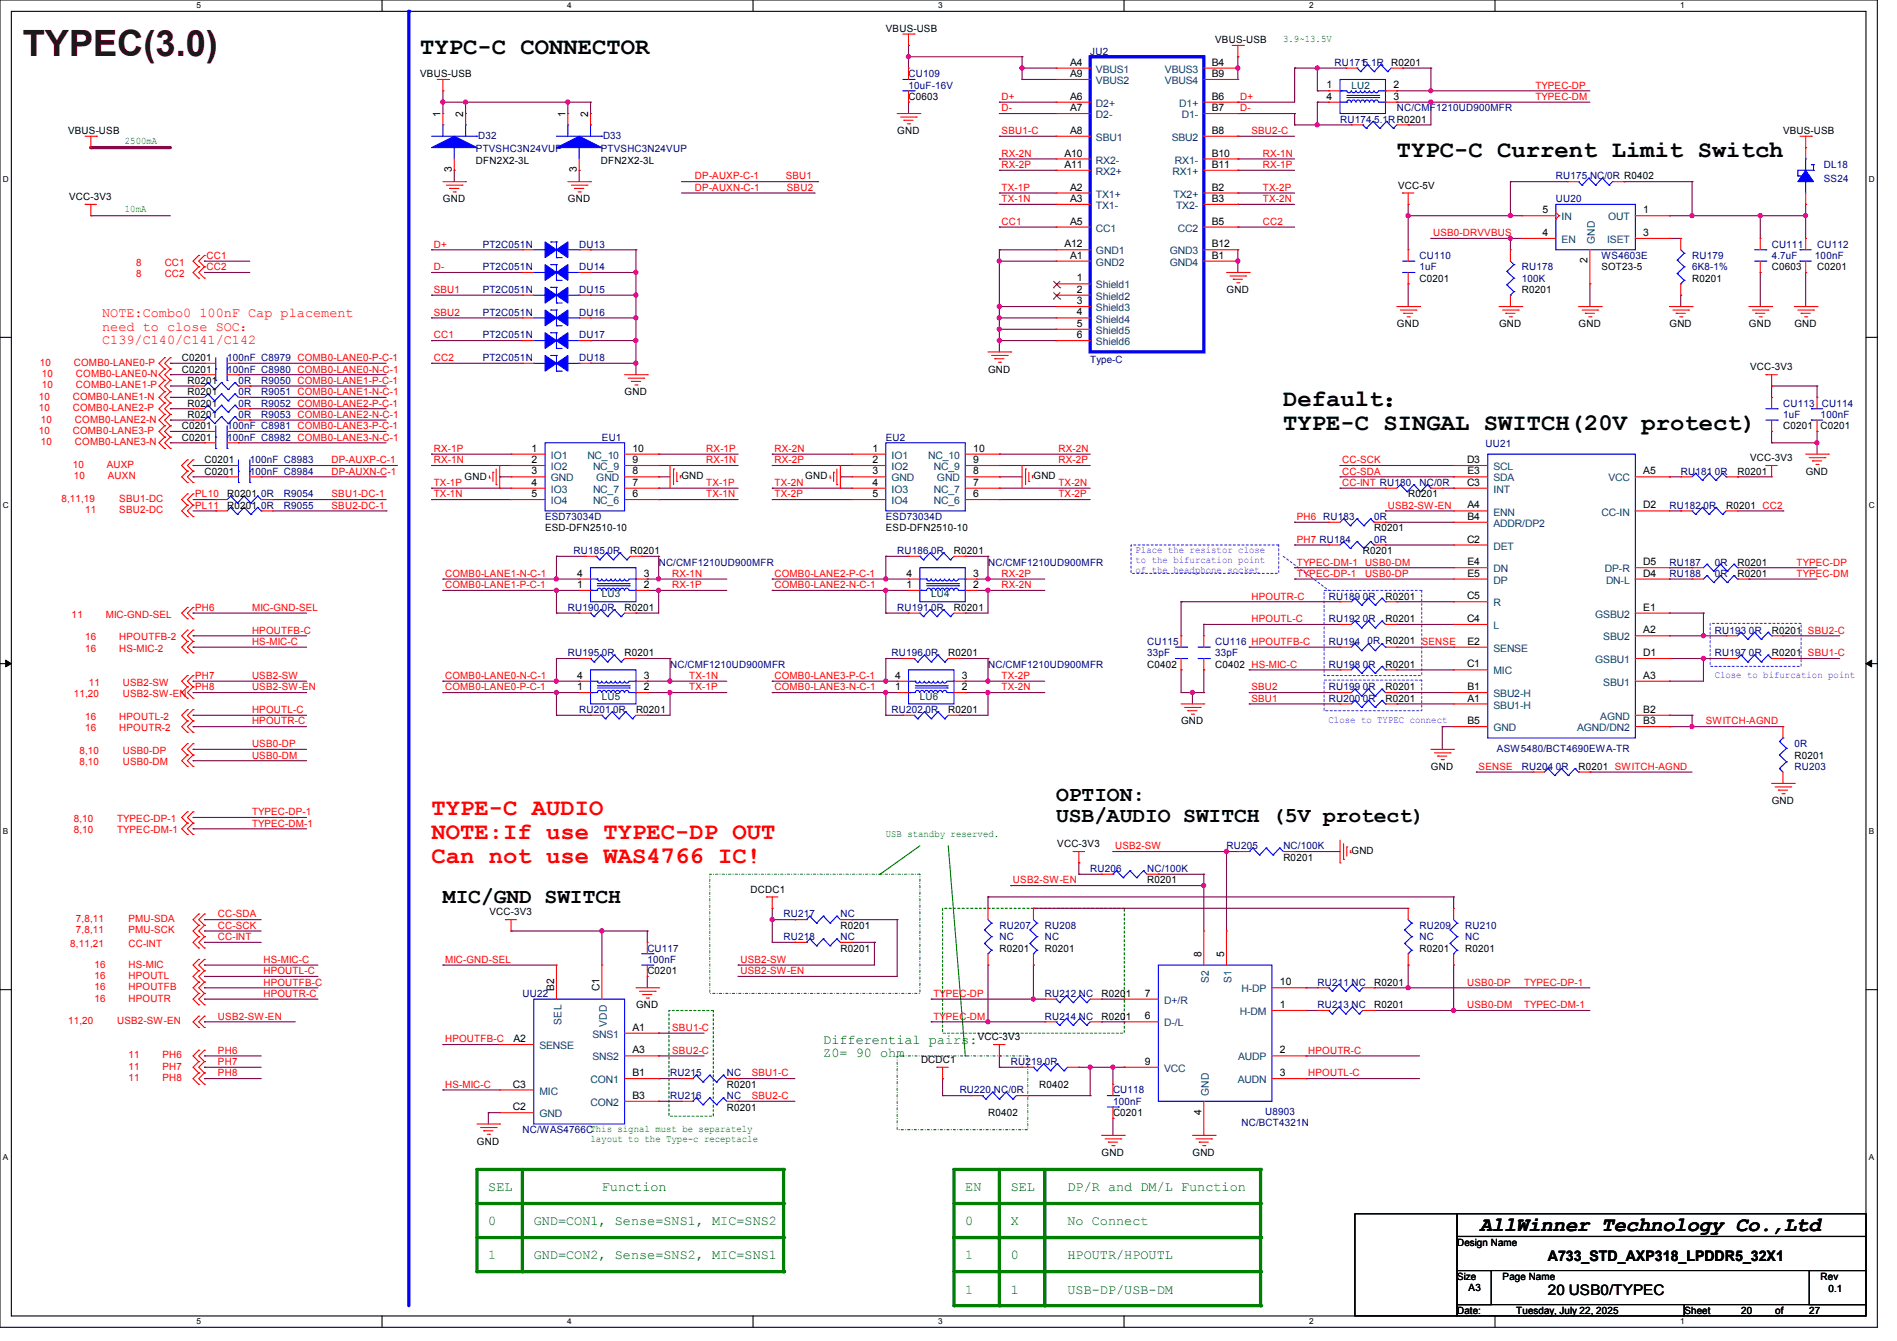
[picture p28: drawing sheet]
<svg xmlns="http://www.w3.org/2000/svg" width="297mm" height="210mm" viewBox="0 0 297 210" stroke-linecap="round" stroke-linejoin="round" font-family="sans-serif">
<defs><g id="words">
<text font-size="5.7" fill="#400000" x="3.6" y="8.8">TYPEC(3.0)</text>
<g font-size="3.7">
<text x="65.8" y="8.5">TYPC-C CONNECTOR</text>
<text x="218.7" y="24.5">TYPC-C Current Limit Switch</text>
<text x="200.9" y="63.6">Default：</text>
<text x="200.9" y="67.4">TYPE-C SINGAL SWITCH(20V protect)</text>
</g>
<g font-size="3.7" fill="#f00">
<text x="67.6" y="127.6">TYPE-C AUDIO</text>
<text x="67.6" y="131.4">NOTE:If use TYPEC-DP OUT</text>
<text x="67.6" y="135.1">Can not use WAS4766 IC!</text>
</g>
<g font-size="3.3">
<text x="165.4" y="125.4">OPTION:</text>
<text x="165.4" y="128.8">USB/AUDIO SWITCH (5V protect)</text>
<text x="69.3" y="141.4">MIC/GND SWITCH</text>
</g>
<text font-size="3.2" x="231.7" y="192.7">AllWinner Technology Co.,Ltd</text>
<g font-size="2.3">
<text x="242.3" y="197.5">A733_STD_AXP318_LPDDR5_32X1</text>
<text x="242.3" y="202.8">20 USB0/TYPEC</text>
</g>
<g font-size="2.1" fill="#f00">
<text x="16" y="49.7">NOTE:Combo0 100nF Cap placement</text>
<text x="16" y="51.8">need to close SOC：</text>
<text x="16" y="53.9">C139/C140/C141/C142</text>
</g>
<g font-size="2.1" fill="#008000">
<text x="128.9" y="163.4">Differential pairs:</text>
<text x="128.9" y="165.6">Z0= 90 ohm</text>
<text x="76.5" y="191.9">0</text>
<text x="76.5" y="186.6">SEL</text>
<text x="83.6" y="191.9">GND=CON1, Sense=SNS1, MIC=SNS2</text>
<text x="94.2" y="186.6">Function</text>
<text x="151.1" y="191.9">0</text>
<text x="151.1" y="186.6">EN</text>
<text x="158.2" y="186.6">SEL</text>
<text x="158.2" y="191.9">X</text>
<text x="167.1" y="186.6">DP/R and DM/L Function</text>
<text x="167.1" y="191.9">No Connect</text>
<text x="76.5" y="197.2">1</text>
<text x="83.6" y="197.2">GND=CON2, Sense=SNS2, MIC=SNS1</text>
<text x="151.1" y="197.2">1</text>
<text x="158.2" y="197.2">0</text>
<text x="167.1" y="197.2">HPOUTR/HPOUTL</text>
<text x="151.1" y="202.6">1</text>
<text x="158.2" y="202.6">1</text>
<text x="167.1" y="202.6">USB-DP/USB-DM</text>
</g>
<g font-size="1.6">
<text x="138.7" y="5">VBUS-USB</text>
<text x="167.5" y="10.3">A4</text>
<text x="189.7" y="10.3">B4</text>
<text x="190.3" y="6.8">VBUS-USB</text>
<text x="217.8" y="10.3">R0201</text>
<text x="65.8" y="12.1">VBUS-USB</text>
<text x="142.2" y="15.7">C0603</text>
<text x="167.5" y="15.6">A6</text>
<text x="167.5" y="17.4">A7</text>
<text x="167.5" y="12.1">A9</text>
<text x="189.7" y="15.6">B6</text>
<text x="189.7" y="17.4">B7</text>
<text x="189.7" y="12.1">B9</text>
<text x="207.7" y="13.8">1</text>
<text x="207.7" y="15.6">4</text>
<text x="218.2" y="15.6">3</text>
<text x="218.2" y="13.8">2</text>
<text x="10.7" y="21">VBUS-USB</text>
<text x="69" y="18.3" transform="rotate(-90 69 18.3)">1</text>
<text x="72.5" y="18.3" transform="rotate(-90 72.5 18.3)">2</text>
<text x="88.5" y="18.3" transform="rotate(-90 88.5 18.3)">1</text>
<text x="92.1" y="18.3" transform="rotate(-90 92.1 18.3)">2</text>
<text x="140.5" y="21">GND</text>
<text x="167.5" y="21">A8</text>
<text x="189.7" y="21">B8</text>
<text x="279.2" y="21">VBUS-USB</text>
<text x="70.7" y="27" transform="rotate(-90 70.7 27)">3</text>
<text x="74.5" y="25.6">DFN2X2-3L</text>
<text x="90.3" y="27" transform="rotate(-90 90.3 27)">3</text>
<text x="94.1" y="25.6">DFN2X2-3L</text>
<text x="166.6" y="24.5">A10</text>
<text x="166.6" y="26.3">A11</text>
<text x="167.5" y="29.8">A2</text>
<text x="189.7" y="29.8">B2</text>
<text x="189.7" y="24.5">B10</text>
<text x="189.7" y="26.3">B11</text>
<text x="218.9" y="29.5">VCC-5V</text>
<text x="10.8" y="31.3">VCC-3V3</text>
<text x="69.3" y="31.7">GND</text>
<text x="88.9" y="31.7">GND</text>
<text x="167.5" y="31.6">A3</text>
<text x="167.5" y="35.2">A5</text>
<text x="189.7" y="31.6">B3</text>
<text x="189.7" y="35.2">B5</text>
<text x="241.5" y="33.4">5</text>
<text x="257.3" y="33.4">1</text>
<text x="166.6" y="38.7">A12</text>
<text x="167.5" y="40.5">A1</text>
<text x="189.7" y="40.5">B1</text>
<text x="189.7" y="38.7">B12</text>
<text x="241.5" y="37">4</text>
<text x="248.6" y="41.2" transform="rotate(-90 248.6 41.2)">2</text>
<text x="257.3" y="37">3</text>
<text x="168.6" y="44.1">1</text>
<text x="168.6" y="45.8">2</text>
<text x="168.6" y="47.6">3</text>
<text x="192" y="45.9">GND</text>
<text x="222.3" y="44.1">C0201</text>
<text x="238.3" y="45.9">R0201</text>
<text x="250.7" y="42.3">SOT23-5</text>
<text x="264.9" y="44.1">R0201</text>
<text x="277.4" y="42.3">C0603</text>
<text x="284.5" y="42.3">C0201</text>
<text x="168.6" y="49.4">4</text>
<text x="168.6" y="51.2">5</text>
<text x="168.6" y="53">6</text>
<text x="218.7" y="51.2">GND</text>
<text x="234.7" y="51.2">GND</text>
<text x="247.2" y="51.2">GND</text>
<text x="261.4" y="51.2">GND</text>
<text x="273.8" y="51.2">GND</text>
<text x="280.9" y="51.2">GND</text>
<text x="28.4" y="58.3">C0201</text>
<text x="28.4" y="56.6">C0201</text>
<text x="154.7" y="58.3">GND</text>
<text x="274" y="58">VCC-3V3</text>
<text x="29.3" y="65.4">R0201</text>
<text x="29.3" y="60.1">R0201</text>
<text x="29.3" y="63.7">R0201</text>
<text x="29.3" y="61.9">R0201</text>
<text x="97.8" y="61.9">GND</text>
<text x="28.4" y="69">C0201</text>
<text x="28.4" y="67.2">C0201</text>
<text x="83.2" y="70.7">1</text>
<text x="99" y="70.7">10</text>
<text x="136.6" y="70.7">1</text>
<text x="152.4" y="70.7">10</text>
<text x="279.2" y="67.2">C0201</text>
<text x="285" y="67.2">C0201</text>
<text x="32" y="72.6">C0201</text>
<text x="32" y="74.3">C0201</text>
<text x="35.6" y="77.9">R0201</text>
<text x="72.7" y="75.2">GND</text>
<text x="83.2" y="72.5">2</text>
<text x="83.2" y="76.1">4</text>
<text x="83.2" y="77.9">5</text>
<text x="83.2" y="74.3">3</text>
<text x="99" y="72.5">9</text>
<text x="99" y="76.1">7</text>
<text x="99" y="77.9">6</text>
<text x="99" y="74.3">8</text>
<text x="106.7" y="75.1">GND</text>
<text x="126.1" y="75.1">GND</text>
<text x="136.6" y="72.5">2</text>
<text x="136.6" y="76.1">4</text>
<text x="136.6" y="77.9">5</text>
<text x="136.6" y="74.3">3</text>
<text x="152.4" y="72.5">9</text>
<text x="152.4" y="76.1">7</text>
<text x="152.4" y="77.9">6</text>
<text x="152.4" y="74.3">8</text>
<text x="161.8" y="75.1">GND</text>
<text x="220.5" y="77.9">R0201</text>
<text x="229.7" y="72.5">D3</text>
<text x="229.7" y="76.1">C3</text>
<text x="229.8" y="74.3">E3</text>
<text x="257.3" y="74.3">A5</text>
<text x="272.1" y="74.3">R0201</text>
<text x="274" y="72.2">VCC-3V3</text>
<text x="282.7" y="74.3">GND</text>
<text x="35.6" y="79.7">R0201</text>
<text x="85.3" y="83.2">ESD-DFN2510-10</text>
<text x="138.7" y="83.2">ESD-DFN2510-10</text>
<text x="215.2" y="83.2">R0201</text>
<text x="229.8" y="79.6">A4</text>
<text x="229.8" y="81.4">B4</text>
<text x="257.3" y="79.6">D2</text>
<text x="270.3" y="79.7">R0201 CC2</text>
<text x="98.7" y="86.8">R0201</text>
<text x="149.4" y="86.8">R0201</text>
<text x="213.4" y="86.8">R0201</text>
<text x="229.7" y="85">C2</text>
<text x="229.8" y="88.5">E4</text>
<text x="257.3" y="88.5">D5</text>
<text x="272.1" y="88.6">R0201</text>
<text x="90.3" y="92.1">1</text>
<text x="90.3" y="90.3">4</text>
<text x="97.8" y="95.7">R0201</text>
<text x="100.8" y="90.3">3</text>
<text x="100.8" y="92.1">2</text>
<text x="141.9" y="92.1">1</text>
<text x="141.9" y="90.3">4</text>
<text x="149.4" y="95.7">R0201</text>
<text x="152.4" y="90.3">3</text>
<text x="152.4" y="92.1">2</text>
<text x="216.9" y="93.9">R0201</text>
<text x="229.7" y="93.9">C5</text>
<text x="229.8" y="90.3">E5</text>
<text x="257.3" y="90.3">D4</text>
<text x="257.3" y="95.6">E1</text>
<text x="272.1" y="90.3">R0201</text>
<text x="216.9" y="97.5">R0201</text>
<text x="229.7" y="97.4">C4</text>
<text x="229.8" y="101">E2</text>
<text x="257.3" y="99.2">A2</text>
<text x="277.4" y="99.2">R0201</text>
<text x="90.3" y="106.3">4</text>
<text x="97.8" y="102.8">R0201</text>
<text x="100.8" y="106.3">3</text>
<text x="140.1" y="106.3">4</text>
<text x="148.5" y="102.8">R0201</text>
<text x="150.6" y="106.3">3</text>
<text x="179.6" y="104.6">C0402</text>
<text x="190.3" y="104.6">C0402 HS-MIC-C</text>
<text x="216.9" y="104.6">R0201</text>
<text x="229.7" y="104.5">C1</text>
<text x="257.3" y="102.7">D1</text>
<text x="257.3" y="106.3">A3</text>
<text x="277.4" y="102.8">R0201</text>
<text x="90.3" y="108.1">1</text>
<text x="99.6" y="111.7">R0201</text>
<text x="100.8" y="108.1">2</text>
<text x="140.1" y="108.1">1</text>
<text x="148.5" y="111.7">R0201</text>
<text x="150.6" y="108.1">2</text>
<text x="184.9" y="113.5">GND</text>
<text x="216.9" y="109.9">R0201</text>
<text x="216.9" y="108.1">R0201</text>
<text x="229.8" y="108.1">B1</text>
<text x="229.8" y="109.9">A1</text>
<text x="229.8" y="113.4">B5</text>
<text x="257.3" y="111.6">B2</text>
<text x="257.3" y="113.4">B3</text>
<text x="280.9" y="118.8">R0201</text>
<text x="224" y="120.6">GND</text>
<text x="247.2" y="120.6">R0201 SWITCH-AGND</text>
<text x="277.4" y="125.9">GND</text>
<text x="165.5" y="132.7">VCC-3V3</text>
<text x="200.9" y="134.8">R0201</text>
<text x="211.6" y="133.7">GND</text>
<text x="76.6" y="143.3">VCC-3V3</text>
<text x="117.5" y="139.8">DCDC1</text>
<text x="179.6" y="138.3">R0201</text>
<text x="131.6" y="145.5">R0201</text>
<text x="131.6" y="149">R0201</text>
<text x="156.5" y="149">R0201</text>
<text x="163.6" y="149">R0201</text>
<text x="188.1" y="149.9" transform="rotate(-90 188.1 149.9)">8</text>
<text x="191.7" y="149.9" transform="rotate(-90 191.7 149.9)">5</text>
<text x="222.3" y="149">R0201</text>
<text x="229.4" y="149">R0201</text>
<text x="86.7" y="155.2" transform="rotate(-90 86.7 155.2)">B2</text>
<text x="93.9" y="155.2" transform="rotate(-90 93.9 155.2)">C1</text>
<text x="101.4" y="152.6">C0201</text>
<text x="200.4" y="154.3">10</text>
<text x="215.2" y="154.3">R0201</text>
<text x="99" y="161.4">A1</text>
<text x="99.6" y="157.9">GND</text>
<text x="172.5" y="159.7">R0201</text>
<text x="172.5" y="156.1">R0201</text>
<text x="179.3" y="156.1">7</text>
<text x="179.3" y="159.6">6</text>
<text x="200.4" y="157.9">1</text>
<text x="215.2" y="157.9">R0201</text>
<text x="80.4" y="163.2">A2</text>
<text x="99" y="165">A3</text>
<text x="144.2" y="166.5">DCDC1</text>
<text x="153.1" y="162.9">VCC-3V3</text>
<text x="179.3" y="166.8">9</text>
<text x="200.4" y="165">2</text>
<text x="80.3" y="173.9">C2</text>
<text x="80.3" y="170.3">C3</text>
<text x="99" y="168.5">B1</text>
<text x="99" y="172.1">B3</text>
<text x="113.8" y="173.9">R0201</text>
<text x="113.8" y="170.3">R0201</text>
<text x="162.7" y="170.3">R0402</text>
<text x="200.4" y="168.5">3</text>
<text x="74.7" y="179.2">GND</text>
<text x="154.7" y="174.8">R0402</text>
<text x="174.3" y="174.8">C0201</text>
<text x="188.1" y="174.6" transform="rotate(-90 188.1 174.6)">4</text>
<text x="172.5" y="181">GND</text>
<text x="186.7" y="181">GND</text>
<text x="228.1" y="195.1">Design Name</text>
<text x="228.1" y="200.4">Size</text>
<text x="229.9" y="202.2">A3</text>
<text x="235.3" y="200.4">Page Name</text>
<text x="285" y="200.4">Rev</text>
<text x="286.3" y="202.4">0.1</text>
<text x="228.1" y="205.7">Date:</text>
<text x="237.4" y="205.7">Tuesday, July 22, 2025</text>
<text x="263.7" y="205.7">Sheet</text>
<text x="272.6" y="205.7">20</text>
<text x="277.9" y="205.7">of</text>
<text x="283.3" y="205.7">27</text>
</g>
<g font-size="1.6" fill="#000080">
<text x="170.7" y="8.6">JU2</text>
<text x="208.9" y="10.3">RU1715.1R</text>
<text x="142.2" y="12.1">CU109</text>
<text x="142.2" y="13.9">10uF-16V</text>
<text x="218.7" y="17.4">NC/CMF1210UD900MFR</text>
<text x="74.5" y="23.8">PTVSHC3N24VUP</text>
<text x="74.8" y="21.7">D32</text>
<text x="94.1" y="23.8">PTVSHC3N24VUP</text>
<text x="94.4" y="21.7">D33</text>
<text x="209.8" y="19.2">RU174</text>
<text x="215.2" y="19.2">5.1RR0201</text>
<text x="243.6" y="28.1">RU175 NC/0R R0402</text>
<text x="285.6" y="26.3">DL18</text>
<text x="285.6" y="28.4">SS24</text>
<text x="243.6" y="31.7">UU20</text>
<text x="75.6" y="38.8">PT2C051N</text>
<text x="90.7" y="38.8">DU13</text>
<text x="222.3" y="40.6">CU110</text>
<text x="250.7" y="40.6">WS4603E</text>
<text x="264.9" y="40.6">RU179</text>
<text x="277.4" y="38.8">CU111</text>
<text x="277.4" y="40.6">4.7uF</text>
<text x="284.2" y="40.6">100nF</text>
<text x="284.5" y="38.8">CU112</text>
<text x="75.6" y="42.3">PT2C051N</text>
<text x="75.6" y="45.9">PT2C051N</text>
<text x="90.7" y="42.3">DU14</text>
<text x="90.7" y="45.9">DU15</text>
<text x="222.3" y="42.3">1uF</text>
<text x="238.3" y="42.3">RU178</text>
<text x="238.3" y="44.1">100K</text>
<text x="264.9" y="42.3">6K8-1%</text>
<text x="75.6" y="49.4">PT2C051N</text>
<text x="75.6" y="53">PT2C051N</text>
<text x="90.7" y="49.4">DU16</text>
<text x="90.7" y="53">DU17</text>
<text x="35.6" y="58.3">100nF C8980 COMB0-LANE0-N-C-1</text>
<text x="35.6" y="56.6">100nF C8979 COMB0-LANE0-P-C-1</text>
<text x="75.6" y="56.6">PT2C051N</text>
<text x="90.7" y="56.6">DU18</text>
<text x="170.7" y="56.9">Type-C</text>
<text x="37.3" y="65.4">0R</text>
<text x="37.3" y="60.1">0R</text>
<text x="37.3" y="63.7">0R</text>
<text x="37.3" y="61.9">0R</text>
<text x="40.9" y="65.4">R9053 COMB0-LANE2-N-C-1</text>
<text x="40.9" y="60.1">R9050 COMB0-LANE1-P-C-1</text>
<text x="40.9" y="63.7">R9052 COMB0-LANE2-P-C-1</text>
<text x="40.9" y="61.9">R9051 COMB0-LANE1-N-C-1</text>
<text x="279.2" y="63.7">CU113</text>
<text x="279.2" y="65.4">1uF</text>
<text x="285" y="65.4">100nF</text>
<text x="285.2" y="63.7">CU114</text>
<text x="35.6" y="69">100nF C8982 COMB0-LANE3-N-C-1</text>
<text x="35.6" y="67.2">100nF C8981 COMB0-LANE3-P-C-1</text>
<text x="94.2" y="69">EU1</text>
<text x="138.7" y="69">EU2</text>
<text x="232.6" y="70.1">UU21</text>
<text x="39.1" y="72.6">100nF C8983</text>
<text x="39.1" y="74.3">100nF C8984</text>
<text x="40.9" y="77.9">0R</text>
<text x="44.5" y="77.9">R9054</text>
<text x="222.3" y="76.1">NC/0R</text>
<text x="263.2" y="74.3">RU181</text>
<text x="268.5" y="74.3">0R</text>
<text x="40.9" y="79.7">0R</text>
<text x="44.5" y="79.7">R9055</text>
<text x="85.3" y="81.4">ESD73034D</text>
<text x="138.7" y="81.4">ESD73034D</text>
<text x="215.2" y="81.4">0R</text>
<text x="261.4" y="79.7">RU182</text>
<text x="266.7" y="79.7">0R</text>
<text x="89.8" y="86.8">RU185</text>
<text x="95.1" y="86.8">0R</text>
<text x="103.1" y="88.6">NC/CMF1210UD900MFR</text>
<text x="140.5" y="86.8">RU186</text>
<text x="145.8" y="86.8">0R</text>
<text x="154.7" y="88.6">NC/CMF1210UD900MFR</text>
<text x="215.2" y="85">0R</text>
<text x="261.4" y="88.6">RU187</text>
<text x="268.5" y="88.6">0R</text>
<text x="88.9" y="95.7">RU190</text>
<text x="94.2" y="95.7">0R</text>
<text x="140.5" y="95.7">RU191</text>
<text x="145.8" y="95.7">0R</text>
<text x="208" y="93.9">RU189</text>
<text x="213.4" y="93.9">0R</text>
<text x="261.4" y="90.3">RU188</text>
<text x="268.5" y="90.3">0R</text>
<text x="179.6" y="101">CU115</text>
<text x="190.3" y="101">CU116 HPOUTFB-C</text>
<text x="208" y="101">RU194</text>
<text x="208" y="97.5">RU192</text>
<text x="213.4" y="97.5">0R</text>
<text x="214.1" y="100.8">0R R0201</text>
<text x="268.5" y="99.2">RU193</text>
<text x="273.8" y="99.2">0R</text>
<text x="88.9" y="102.8">RU195</text>
<text x="94.2" y="102.8">0R</text>
<text x="104.9" y="104.6">NC/CMF1210UD900MFR</text>
<text x="139.6" y="102.8">RU196</text>
<text x="144.9" y="102.8">0R</text>
<text x="154.7" y="104.6">NC/CMF1210UD900MFR</text>
<text x="179.6" y="102.8">33pF</text>
<text x="190.3" y="102.8">33pF</text>
<text x="208" y="104.6">RU198</text>
<text x="213.4" y="104.6">0R</text>
<text x="268.5" y="102.8">RU197</text>
<text x="273.8" y="102.8">0R</text>
<text x="90.7" y="111.7">RU201</text>
<text x="96" y="111.7">0R</text>
<text x="139.6" y="111.7">RU202</text>
<text x="144.9" y="111.7">0R</text>
<text x="208" y="109.9">RU200</text>
<text x="208" y="108.1">RU199</text>
<text x="213.4" y="109.9">0R</text>
<text x="213.4" y="108.1">0R</text>
<text x="234.4" y="117.7">ASW5480/BCT4690EWA-TR</text>
<text x="280.9" y="117">0R</text>
<text x="238.3" y="120.6">RU204</text>
<text x="243.6" y="120.6">0R</text>
<text x="280.9" y="120.6">RU203</text>
<text x="170.7" y="136.6">RU206</text>
<text x="179.6" y="136.6">NC/100K</text>
<text x="192" y="133">RU205</text>
<text x="200.9" y="133">NC/100K</text>
<text x="122.7" y="143.7">RU217</text>
<text x="131.6" y="143.7">NC</text>
<text x="101.4" y="149">CU117</text>
<text x="122.7" y="147.2">RU218</text>
<text x="131.6" y="147.2">NC</text>
<text x="156.5" y="145.5">RU207</text>
<text x="156.5" y="147.2">NC</text>
<text x="163.6" y="145.5">RU208</text>
<text x="163.6" y="147.2">NC</text>
<text x="222.3" y="145.5">RU209</text>
<text x="222.3" y="147.2">NC</text>
<text x="229.4" y="145.5">RU210</text>
<text x="229.4" y="147.2">NC</text>
<text x="101.4" y="150.8">100nF</text>
<text x="206.3" y="154.3">RU211 NC</text>
<text x="81.8" y="156.1">UU22</text>
<text x="163.6" y="159.7">RU214 NC</text>
<text x="163.6" y="156.1">RU212 NC</text>
<text x="206.3" y="157.9">RU213 NC</text>
<text x="158.3" y="166.8">RU219</text>
<text x="163.6" y="166.8">0R</text>
<text x="104.9" y="172.1">RU216</text>
<text x="104.9" y="168.6">RU215</text>
<text x="113.8" y="172.1">NC</text>
<text x="113.8" y="168.6">NC</text>
<text x="150.2" y="171.2">RU220 NC/0R</text>
<text x="174.3" y="171.2">CU118</text>
<text x="174.3" y="173">100nF</text>
<text x="81.8" y="177.5">NC/WAS4766CThis signal must be separately</text>
<text x="194.4" y="176.4">NC/BCT4321N</text>
<text x="198.1" y="174.6">U8903</text>
</g>
<g font-size="1.6" fill="#004080">
<text x="171.6" y="11.4">VBUS1</text>
<text x="182.4" y="11.4">VBUS3</text>
<text x="171.6" y="16.7">D2+</text>
<text x="171.6" y="13.2">VBUS2</text>
<text x="182.4" y="13.2">VBUS4</text>
<text x="184.6" y="16.7">D1+</text>
<text x="171.6" y="18.5">D2-</text>
<text x="171.6" y="22.1">SBU1</text>
<text x="183.4" y="22.1">SBU2</text>
<text x="185" y="18.5">D1-</text>
<text x="171.6" y="25.6">RX2-</text>
<text x="171.6" y="27.4">RX2+</text>
<text x="183.6" y="27.4">RX1+</text>
<text x="184" y="25.6">RX1-</text>
<text x="171.6" y="30.9">TX1+</text>
<text x="171.6" y="32.7">TX1-</text>
<text x="183.7" y="30.9">TX2+</text>
<text x="184.1" y="32.7">TX2-</text>
<text x="244.5" y="34.5">IN</text>
<text x="251.8" y="34.5">OUT</text>
<text x="171.6" y="41.6">GND2</text>
<text x="171.6" y="36.3">CC1</text>
<text x="171.6" y="39.8">GND1</text>
<text x="183.2" y="41.6">GND4</text>
<text x="183.2" y="39.8">GND3</text>
<text x="184.4" y="36.3">CC2</text>
<text x="244.5" y="38.1">EN</text>
<text x="249.7" y="38.2" transform="rotate(-90 249.7 38.2)">GND</text>
<text x="251.6" y="38.1">ISET</text>
<text x="171.6" y="45.2">Shield1</text>
<text x="171.6" y="46.9">Shield2</text>
<text x="171.6" y="48.7">Shield3</text>
<text x="171.6" y="50.5">Shield4</text>
<text x="171.6" y="52.3">Shield5</text>
<text x="171.6" y="54.1">Shield6</text>
<text x="86.2" y="71.8">IO1</text>
<text x="92" y="71.8">NC_10</text>
<text x="139.6" y="71.8">IO1</text>
<text x="145.3" y="71.8">NC_10</text>
<text x="86.2" y="73.6">IO2</text>
<text x="86.2" y="77.2">IO3</text>
<text x="86.2" y="75.4">GND</text>
<text x="92.8" y="73.6">NC_9</text>
<text x="92.8" y="77.2">NC_7</text>
<text x="93.4" y="75.4">GND</text>
<text x="139.6" y="73.6">IO2</text>
<text x="139.6" y="77.2">IO3</text>
<text x="139.6" y="75.4">GND</text>
<text x="146.2" y="73.6">NC_9</text>
<text x="146.2" y="77.2">NC_7</text>
<text x="146.7" y="75.4">GND</text>
<text x="233.8" y="73.6">SCL</text>
<text x="233.8" y="75.4">SDA</text>
<text x="233.8" y="77.2">INT</text>
<text x="251.8" y="75.4">VCC</text>
<text x="86.2" y="79">IO4</text>
<text x="92.8" y="79">NC_6</text>
<text x="139.6" y="79">IO4</text>
<text x="146.2" y="79">NC_6</text>
<text x="233.8" y="80.7">ENN</text>
<text x="233.8" y="82.5">ADDR/DP2</text>
<text x="250.7" y="80.7">CC-IN</text>
<text x="233.8" y="86.1">DET</text>
<text x="233.8" y="89.6">DN</text>
<text x="251.3" y="89.6">DP-R</text>
<text x="233.8" y="91.4">DP</text>
<text x="233.8" y="95">R</text>
<text x="251.4" y="91.4">DN-L</text>
<text x="233.8" y="98.5">L</text>
<text x="249.7" y="96.7">GSBU2</text>
<text x="251" y="100.3">SBU2</text>
<text x="233.8" y="102.1">SENSE</text>
<text x="233.8" y="105.6">MIC</text>
<text x="249.7" y="103.8">GSBU1</text>
<text x="251" y="107.4">SBU1</text>
<text x="233.8" y="109.2">SBU2-H</text>
<text x="233.8" y="111">SBU1-H</text>
<text x="250.6" y="112.7">AGND</text>
<text x="233.8" y="114.5">GND</text>
<text x="246.9" y="114.5">AGND/DN2</text>
<text x="189.2" y="154" transform="rotate(-90 189.2 154)">S2</text>
<text x="192.8" y="154" transform="rotate(-90 192.8 154)">S1</text>
<text x="194.4" y="155.4">H-DP</text>
<text x="87.9" y="160.4" transform="rotate(-90 87.9 160.4)">SEL</text>
<text x="95" y="160.8" transform="rotate(-90 95 160.8)">VDD</text>
<text x="182.3" y="157.2">D+/R</text>
<text x="182.3" y="160.7">D-/L</text>
<text x="194.1" y="159">H-DM</text>
<text x="84.5" y="164.3">SENSE</text>
<text x="92.8" y="162.5">SNS1</text>
<text x="92.8" y="166.1">SNS2</text>
<text x="182.3" y="167.9">VCC</text>
<text x="193.9" y="166.1">AUDP</text>
<text x="84.5" y="171.4">MIC</text>
<text x="92.5" y="169.6">CON1</text>
<text x="92.5" y="173.2">CON2</text>
<text x="189.2" y="171.6" transform="rotate(-90 189.2 171.6)">GND</text>
<text x="193.8" y="169.6">AUDN</text>
<text x="84.5" y="175">GND</text>
</g>
<g font-size="1.6" fill="#008000">
<text x="200.9" y="6.6">3.9~13.5V</text>
<text x="19.6" y="22.6">2500mA</text>
<text x="19.6" y="33.2">10mA</text>
<text x="138.7" y="131">USB standby reserved.</text>
<text x="92.4" y="178.8">layout to the Type-c receptacle</text>
</g>
<g font-size="1.6" fill="#f00">
<text x="156.8" y="15.7">D+</text>
<text x="156.8" y="17.4">D-</text>
<text x="194.2" y="17.4">D-</text>
<text x="194.2" y="15.7">D+</text>
<text x="240.4" y="13.9">TYPEC-DP</text>
<text x="240.4" y="15.7">TYPEC-DM</text>
<text x="156.8" y="21">SBU1-C</text>
<text x="195.9" y="21">SBU2-C</text>
<text x="108.8" y="28.1">DP-AUXP-C-1</text>
<text x="108.8" y="29.9">DP-AUXN-C-1</text>
<text x="123" y="28.1">SBU1</text>
<text x="123.2" y="29.9">SBU2</text>
<text x="156.8" y="29.9">TX-1P</text>
<text x="156.8" y="26.3">RX-2P</text>
<text x="156.8" y="24.6">RX-2N</text>
<text x="197.7" y="24.6">RX-1N</text>
<text x="197.7" y="26.3">RX-1P</text>
<text x="197.7" y="29.9">TX-2P</text>
<text x="156.8" y="31.7">TX-1N</text>
<text x="156.8" y="35.2">CC1</text>
<text x="197.7" y="31.7">TX-2N</text>
<text x="197.7" y="35.2">CC2</text>
<text x="21.3" y="41.6">8</text>
<text x="25.8" y="41.6">CC1</text>
<text x="32.3" y="40.6">CC1</text>
<text x="67.9" y="38.8">D+</text>
<text x="224.4" y="37">USB0-DRVVBUS</text>
<text x="21.3" y="43.4">8</text>
<text x="25.8" y="43.4">CC2</text>
<text x="32.3" y="42.3">CC2</text>
<text x="67.9" y="42.3">D-</text>
<text x="67.9" y="45.9">SBU1</text>
<text x="67.9" y="49.4">SBU2</text>
<text x="67.9" y="53">CC1</text>
<text x="6.2" y="57.3">10</text>
<text x="6.6" y="59.1">10</text>
<text x="11.6" y="57.3">COMB0-LANE0-P</text>
<text x="11.9" y="59.1">COMB0-LANE0-N</text>
<text x="67.9" y="56.6">CC2</text>
<text x="6.1" y="62.6">10</text>
<text x="6.1" y="64.4">10</text>
<text x="6.6" y="60.8">10</text>
<text x="11.4" y="62.6">COMB0-LANE1-N</text>
<text x="11.4" y="64.4">COMB0-LANE2-P</text>
<text x="11.9" y="60.8">COMB0-LANE1-P</text>
<text x="6.1" y="67.9">10</text>
<text x="6.4" y="69.7">10</text>
<text x="6.4" y="66.2">10</text>
<text x="11.4" y="67.9">COMB0-LANE3-P</text>
<text x="11.7" y="69.7">COMB0-LANE3-N</text>
<text x="11.7" y="66.2">COMB0-LANE2-N</text>
<text x="67.9" y="70.8">RX-1P</text>
<text x="110.6" y="70.8">RX-1P</text>
<text x="121.3" y="70.8">RX-2N</text>
<text x="165.7" y="70.8">RX-2N</text>
<text x="11.4" y="73.3">10</text>
<text x="11.6" y="75.1">10</text>
<text x="16.7" y="73.3">AUXP</text>
<text x="16.9" y="75.1">AUXN</text>
<text x="30.6" y="77.9">PL10</text>
<text x="51.9" y="77.9">SBU1-DC-1</text>
<text x="51.9" y="72.6">DP-AUXP-C-1</text>
<text x="51.9" y="74.3">DP-AUXN-C-1</text>
<text x="67.9" y="72.6">RX-1N</text>
<text x="67.9" y="76.1">TX-1P</text>
<text x="67.9" y="77.9">TX-1N</text>
<text x="110.6" y="72.6">RX-1N</text>
<text x="110.6" y="76.1">TX-1P</text>
<text x="110.6" y="77.9">TX-1N</text>
<text x="121.3" y="72.6">RX-2P</text>
<text x="121.3" y="76.1">TX-2N</text>
<text x="121.3" y="77.9">TX-2P</text>
<text x="165.7" y="72.6">RX-2P</text>
<text x="165.7" y="76.1">TX-2N</text>
<text x="165.7" y="77.9">TX-2P</text>
<text x="210.2" y="72.6">CC-SCK</text>
<text x="210.2" y="74.3">CC-SDA</text>
<text x="210.2" y="76.1">CC-INT RU180</text>
<text x="9.6" y="78.6">8,11,19</text>
<text x="13.3" y="80.4">11</text>
<text x="18.7" y="78.6">SBU1-DC</text>
<text x="18.7" y="80.4">SBU2-DC</text>
<text x="30.6" y="79.7">PL11</text>
<text x="51.9" y="79.7">SBU2-DC-1</text>
<text x="203" y="81.4">PH6 RU183</text>
<text x="217.3" y="79.7">USB2-SW-EN</text>
<text x="203" y="88.6">TYPEC-DM-1</text>
<text x="203" y="85">PH7 RU184</text>
<text x="213.7" y="88.6">USB0-DM</text>
<text x="281.3" y="88.6">TYPEC-DP</text>
<text x="30.6" y="95.7">PH6</text>
<text x="39.5" y="95.7">MIC-GND-SEL</text>
<text x="69.7" y="92.1">COMB0-LANE1-P-C-1</text>
<text x="69.7" y="90.3">COMB0-LANE1-N-C-1</text>
<text x="105.2" y="90.3">RX-1N</text>
<text x="105.2" y="92.1">RX-1P</text>
<text x="121.3" y="90.3">COMB0-LANE2-P-C-1</text>
<text x="121.3" y="92.1">COMB0-LANE2-N-C-1</text>
<text x="156.8" y="92.1">RX-2N</text>
<text x="156.8" y="90.3">RX-2P</text>
<text x="195.9" y="93.9">HPOUTR-C</text>
<text x="203" y="90.3">TYPEC-DP-1</text>
<text x="213.7" y="90.3">USB0-DP</text>
<text x="281.3" y="90.3">TYPEC-DM</text>
<text x="11.2" y="96.7">11</text>
<text x="13.3" y="100.3">16</text>
<text x="16.6" y="96.7">MIC-GND-SEL</text>
<text x="18.7" y="100.3">HPOUTFB-2</text>
<text x="39.5" y="99.2">HPOUTFB-C</text>
<text x="39.5" y="101">HS-MIC-C</text>
<text x="195.9" y="97.5">HPOUTL-C</text>
<text x="222.6" y="101">SENSE</text>
<text x="283.1" y="99.2">SBU2-C</text>
<text x="13.3" y="102.1">16</text>
<text x="13.9" y="107.4">11</text>
<text x="18.7" y="102.1">HS-MIC-2</text>
<text x="19.2" y="107.4">USB2-SW</text>
<text x="30.6" y="106.3">PH7</text>
<text x="39.5" y="106.3">USB2-SW</text>
<text x="69.7" y="106.3">COMB0-LANE0-N-C-1</text>
<text x="107.9" y="106.3">TX-1N</text>
<text x="121.3" y="106.3">COMB0-LANE3-P-C-1</text>
<text x="156.8" y="106.3">TX-2P</text>
<text x="283.1" y="102.8">SBU1-C</text>
<text x="11.6" y="109.2">11,20</text>
<text x="13.3" y="112.7">16</text>
<text x="18.7" y="112.7">HPOUTL-2</text>
<text x="19.2" y="109.2">USB2-SW-EN</text>
<text x="30.6" y="108.1">PH8</text>
<text x="39.5" y="108.1">USB2-SW-EN</text>
<text x="39.5" y="111.7">HPOUTL-C</text>
<text x="39.5" y="113.5">HPOUTR-C</text>
<text x="69.7" y="108.1">COMB0-LANE0-P-C-1</text>
<text x="107.9" y="108.1">TX-1P</text>
<text x="121.3" y="108.1">COMB0-LANE3-N-C-1</text>
<text x="156.8" y="108.1">TX-2N</text>
<text x="195.9" y="108.1">SBU2</text>
<text x="195.9" y="109.9">SBU1</text>
<text x="267.1" y="113.5">SWITCH-AGND</text>
<text x="12.4" y="119.8">8,10</text>
<text x="12.4" y="118.1">8,10</text>
<text x="13.3" y="114.5">16</text>
<text x="18.7" y="114.5">HPOUTR-2</text>
<text x="19.2" y="119.8">USB0-DM</text>
<text x="19.2" y="118.1">USB0-DP</text>
<text x="39.5" y="118.8">USB0-DM</text>
<text x="39.5" y="117">USB0-DP</text>
<text x="231.5" y="120.6">SENSE</text>
<text x="11.6" y="130.5">8,10</text>
<text x="11.6" y="128.7">8,10</text>
<text x="18.3" y="130.5">TYPEC-DM-1</text>
<text x="18.3" y="128.7">TYPEC-DP-1</text>
<text x="39.5" y="129.5">TYPEC-DM-1</text>
<text x="39.5" y="127.7">TYPEC-DP-1</text>
<text x="174.6" y="133">USB2-SW</text>
<text x="34.1" y="143.7">CC-SDA</text>
<text x="158.6" y="138.3">USB2-SW-EN</text>
<text x="11" y="148.3">8,11,21</text>
<text x="11.9" y="144.4">7,8,11</text>
<text x="11.9" y="146.2">7,8,11</text>
<text x="20.1" y="144.4">PMU-SDA</text>
<text x="20.1" y="146.2">PMU-SCK</text>
<text x="20.1" y="148.3">CC-INT</text>
<text x="34.1" y="145.5">CC-SCK</text>
<text x="34.1" y="147.2">CC-INT</text>
<text x="14.8" y="153.3">16</text>
<text x="14.8" y="151.5">16</text>
<text x="14.8" y="155.1">16</text>
<text x="20.1" y="153.3">HPOUTL</text>
<text x="20.1" y="151.5">HS-MIC</text>
<text x="20.1" y="155.1">HPOUTFB</text>
<text x="41.2" y="152.6">HPOUTL-C</text>
<text x="41.2" y="150.8">HS-MIC-C</text>
<text x="41.2" y="154.3">HPOUTFB-C</text>
<text x="69.7" y="150.8">MIC-GND-SEL</text>
<text x="115.9" y="152.6">USB2-SW-EN</text>
<text x="115.9" y="150.8">USB2-SW</text>
<text x="229.7" y="154.3">USB0-DP</text>
<text x="238.6" y="154.3">TYPEC-DP-1</text>
<text x="10.7" y="160.4">11,20</text>
<text x="14.8" y="156.8">16</text>
<text x="18.3" y="160.4">USB2-SW-EN</text>
<text x="20.1" y="156.8">HPOUTR</text>
<text x="34.1" y="159.7">USB2-SW-EN</text>
<text x="41.2" y="156.1">HPOUTR-C</text>
<text x="105.2" y="161.5">SBU1-C</text>
<text x="146.1" y="156.1">TYPEC-DP</text>
<text x="146.1" y="159.7">TYPEC-DM</text>
<text x="229.7" y="157.9">USB0-DM</text>
<text x="238.6" y="157.9">TYPEC-DM-1</text>
<text x="20.1" y="165.7">11</text>
<text x="20.1" y="167.5">11</text>
<text x="25.4" y="165.7">PH6</text>
<text x="25.4" y="167.5">PH7</text>
<text x="34.1" y="165">PH6</text>
<text x="34.1" y="166.8">PH7</text>
<text x="69.7" y="163.2">HPOUTFB-C</text>
<text x="105.2" y="165">SBU2-C</text>
<text x="204.8" y="165">HPOUTR-C</text>
<text x="20.1" y="169.3">11</text>
<text x="25.4" y="169.3">PH8</text>
<text x="34.1" y="168.6">PH8</text>
<text x="69.7" y="170.3">HS-MIC-C</text>
<text x="117.7" y="172.1">SBU2-C</text>
<text x="117.7" y="168.6">SBU1-C</text>
<text x="204.8" y="168.6">HPOUTL-C</text>
</g>
<g font-size="1.6" fill="#004040">
<text x="211.6" y="13.9">LU2</text>
<text x="94.2" y="93.6">LU3</text>
<text x="145.8" y="93.6">LU4</text>
<text x="94.2" y="109.6">LU5</text>
<text x="144" y="109.6">LU6</text>
</g>
<g font-size="1.6" fill="#8000ff">
<text x="177.8" y="86.6">Place the resistor close</text>
<text x="177.8" y="88.1">to the bifurcation point</text>
<text x="177.8" y="89.7">of the headphone socket</text>
<text x="268.5" y="106.1">Close to bifurcation point</text>
<text x="208" y="113.2">Close to TYPEC connect</text>
</g>
<g font-size="1.3">
<text x="30.8" y="1.3">5</text>
<text x="88.8" y="1.3">4</text>
<text x="146.9" y="1.3">3</text>
<text x="205" y="1.3">2</text>
<text x="263.1" y="1.3">1</text>
<text x=".5" y="28.4">D</text>
<text x="292.6" y="28.4">D</text>
<text x=".5" y="79.5">C</text>
<text x="292.6" y="79.5">C</text>
<text x=".5" y="130.6">B</text>
<text x="292.6" y="130.6">B</text>
<text x=".5" y="181.7">A</text>
<text x="292.6" y="181.7">A</text>
<text x="30.8" y="207.4">5</text>
<text x="88.8" y="207.4">4</text>
<text x="146.9" y="207.4">3</text>
<text x="205" y="207.4">2</text>
<text x="263.1" y="207.4">1</text>
</g>
</g></defs>
<path d="M0 0h293.9v207.9h-293.9zM1.8 1.8h290.3v204.3h-290.3z" fill="none" stroke="#000" stroke-width=".17"/>
<g fill="#fff">
<path d="M30.8 .2h.7v1.4h-.7z"/>
<path d="M30.8 206.2h.7v1.4h-.7z"/>
</g>
<path d="M59.8 0v1.8M59.8 206.1v1.8" fill="none" stroke="#000" stroke-width=".17"/>
<g fill="#fff">
<path d="M88.8 .2h.7v1.4h-.7z"/>
<path d="M88.8 206.2h.7v1.4h-.7z"/>
</g>
<path d="M117.9 0v1.8M117.9 206.1v1.8" fill="none" stroke="#000" stroke-width=".17"/>
<g fill="#fff">
<path d="M146.9 .2h.7v1.4h-.7z"/>
<path d="M146.9 206.2h.7v1.4h-.7z"/>
</g>
<path d="M176 0v1.8M176 206.1v1.8" fill="none" stroke="#000" stroke-width=".17"/>
<g fill="#fff">
<path d="M205 .2h.7v1.4h-.7z"/>
<path d="M205 206.2h.7v1.4h-.7z"/>
</g>
<path d="M234.1 0v1.8M234.1 206.1v1.8" fill="none" stroke="#000" stroke-width=".17"/>
<g fill="#fff">
<path d="M263.1 .2h.6v1.4h-.6z"/>
<path d="M263.1 206.2h.6v1.4h-.6z"/>
<path d="M.5 27.3h.9v1.4h-.9z"/>
<path d="M292.6 27.3h.9v1.4h-.9z"/>
<path d="M.5 78.4h.9v1.4h-.9z"/>
<path d="M292.6 78.4h.9v1.4h-.9z"/>
</g>
<path d="M0 52.8h1.8M292.1 52.8h1.8" fill="none" stroke="#000" stroke-width=".17"/>
<g fill="#fff">
<path d="M.5 129.5h.8v1.4h-.8z"/>
<path d="M292.6 129.5h.8v1.4h-.8z"/>
</g>
<path d="M0 103.9h1.8M292.1 103.9h1.8" fill="none" stroke="#000" stroke-width=".17"/>
<path d="M.9 103.4l.9 .5-.9 .5zM292.1 103.9l.9-.5v1z" fill="#000" stroke="#000" stroke-width=".16"/>
<g fill="#fff">
<path d="M.5 180.5h.8v1.4h-.8z"/>
<path d="M292.6 180.5h.8v1.4h-.8z"/>
</g>
<path d="M0 155h1.8M292.1 155h1.8" fill="none" stroke="#000" stroke-width=".17"/>
<path d="M104.7 158.2h7v16.6h-7z" fill="none" stroke="#008000" stroke-width=".17" stroke-dasharray=".3 .3"/>
<path d="M74.7 183.1h48" fill="none" stroke="#008000" stroke-width=".51"/>
<circle cx="122.7" cy="183.1" r=".25" fill="#008000"/>
<path d="M74.7 183.1v16" fill="none" stroke="#008000" stroke-width=".51"/>
<circle cx="74.7" cy="199.1" r=".25" fill="#008000"/>
<path d="M81.8 183.1v16" fill="none" stroke="#008000" stroke-width=".51"/>
<circle cx="81.8" cy="199.1" r=".25" fill="#008000"/>
<path d="M122.7 183.1v16" fill="none" stroke="#008000" stroke-width=".51"/>
<circle cx="122.7" cy="199.1" r=".25" fill="#008000"/>
<path d="M74.7 188.5h48" fill="none" stroke="#008000" stroke-width=".51"/>
<circle cx="122.7" cy="188.5" r=".25" fill="#008000"/>
<path d="M74.7 193.8h48" fill="none" stroke="#008000" stroke-width=".51"/>
<circle cx="122.7" cy="193.8" r=".25" fill="#008000"/>
<path d="M74.7 199.1h48" fill="none" stroke="#008000" stroke-width=".51"/>
<circle cx="122.7" cy="199.1" r=".25" fill="#008000"/>
<path d="M149.4 183.1h48" fill="none" stroke="#008000" stroke-width=".51"/>
<circle cx="197.4" cy="183.1" r=".25" fill="#008000"/>
<path d="M156.5 183.1v21.4" fill="none" stroke="#008000" stroke-width=".51"/>
<circle cx="156.5" cy="204.5" r=".25" fill="#008000"/>
<path d="M149.4 188.5h48" fill="none" stroke="#008000" stroke-width=".51"/>
<circle cx="197.4" cy="188.5" r=".25" fill="#008000"/>
<path d="M149.4 193.8h48" fill="none" stroke="#008000" stroke-width=".51"/>
<circle cx="197.4" cy="193.8" r=".25" fill="#008000"/>
<path d="M149.4 199.1h48" fill="none" stroke="#008000" stroke-width=".51"/>
<circle cx="197.4" cy="199.1" r=".25" fill="#008000"/>
<path d="M149.4 193.8h48" fill="none" stroke="#008000" stroke-width=".51"/>
<circle cx="197.4" cy="193.8" r=".25" fill="#008000"/>
<path d="M149.4 183.1v21.4" fill="none" stroke="#008000" stroke-width=".51"/>
<circle cx="149.4" cy="204.5" r=".25" fill="#008000"/>
<path d="M197.4 183.1v21.4" fill="none" stroke="#008000" stroke-width=".51"/>
<circle cx="197.4" cy="204.5" r=".25" fill="#008000"/>
<path d="M163.6 183.1v21.4" fill="none" stroke="#008000" stroke-width=".51"/>
<circle cx="163.6" cy="204.5" r=".25" fill="#008000"/>
<path d="M149.4 204.5h48" fill="none" stroke="#008000" stroke-width=".51"/>
<circle cx="197.4" cy="204.5" r=".25" fill="#008000"/>
<path d="M64 1.8v202.7" fill="none" stroke="#00f" stroke-width=".51"/>
<circle cx="64" cy="1.8" r=".25" fill="#00f"/>
<path d="M147.6 142.2h28.4v19.6h-28.4z" fill="none" stroke="#008000" stroke-width=".17" stroke-dasharray=".3 .3"/>
<path d="M177.1 85.3h23.1v4.5h-23.1zM200.9 87.1l7.1 5.4M207.3 92.5h15.3v13.3h-15.3zM208 92.5h.1M267.8 97.6h14.2v6.8h-14.2zM207.3 106.5h15.3v4.8h-15.3z" fill="none" stroke="#8000ff" stroke-width=".17" stroke-dasharray=".3 .3"/>
<path d="M137.8 136.9h.1M144 132.5l-6.2 4.4M148.5 132.5l2.6 32.9M151.1 165.4h.1" fill="none" stroke="#008000" stroke-width=".17"/>
<path d="M111.1 136.9h32.9v18.7h-32.9zM140.5 165.4h20.4v11.5h-20.4z" fill="none" stroke="#008000" stroke-width=".17" stroke-dasharray=".3 .3 0 .3"/>
<g fill="none" stroke="#800040" stroke-width=".17">
<path d="M14.2 33.8h.1M14.2 33.8h12.5M69.3 151.1h.1M69.3 151.1h17.8M80 145.8h.1M80 145.8h21.3M94.2 145.8h.1M94.2 145.8v5.3M101.3 152.9h.1M101.3 145.8h.1M101.3 145.8v1.8M101.3 152.9v1.8"/>
<path d="M69.3 163.6h.1M69.3 170.7h.1M69.3 163.6h8.9M69.3 170.7h8.9M76.5 174.2h.1M76.5 174.2v1.8M76.5 174.2h1.7M103.1 161.8h.1M103.1 165.4h.1M103.1 161.8h7.1M103.1 165.4h7.1"/>
</g>
<circle cx="94.2" cy="145.8" r=".32" fill="#f0f" stroke="#f0f" stroke-width=".17"/>
<path d="M14.2 23.1h12.5" fill="none" stroke="#800040" stroke-width=".51"/>
<circle cx="14.2" cy="23.1" r=".25" fill="#800040"/>
<g fill="none" stroke="#800040" stroke-width=".17">
<path d="M69.3 14.2h.1M69.3 16h.1M69.3 16h23.2M69.3 14.2v3.6M72.9 16h.1M72.9 16v1.8M88.9 16h.1M88.9 16v1.8M92.5 16h.1M92.5 16v1.8M142.2 8.9h.1M142.2 7.1h.1"/>
<path d="M142.2 16h.1M142.2 8.9h17.8M142.2 7.1v3.6M142.2 16v1.8M156.5 16h.1M156.5 17.8h.1M156.5 16h8.9M156.5 17.8h8.9M160 8.9h.1M160 12.4h.1M160 10.7h.1M160 10.7h5.4"/>
<path d="M160 8.9v3.5M160 12.4h5.4M193.8 8.9h.1M193.8 17.8h.1M193.8 16h.1M193.8 10.7h.1M193.8 8.9v3.5M193.8 17.8h8.9M202.7 10.7h.1M202.7 17.8h.1M202.7 19.6h.1M202.7 10.7v5.3h-8.9"/>
<path d="M202.7 19.6h8.9M202.7 10.7h8M202.7 17.8v1.8M206.2 10.7h.1M206.2 14.2h.1M206.2 16h.1M206.2 19.6h.1M206.2 14.2h1.8M206.2 16h1.8M206.2 10.7v3.5M206.2 16v3.6M218.7 14.2h.1"/>
<path d="M218.7 16h.1M218.7 14.2h30.2M218.7 16h30.2M219.6 10.7h.1M219.6 10.7h4.4M220.5 19.6h.1M224 14.2h.1M224 16h.1M224 10.7h.1M224 16v3.6h-3.5M224 10.7v3.5M67.6 39.1h.1"/>
<path d="M67.6 39.1h14.2M71.1 26.7h.1M71.1 26.7v1.7M90.7 26.7h.1M90.7 26.7v1.7M92.5 39.1h.1M92.5 39.1h7.1M99.6 39.1h.1M99.6 39.1v19.6M106.7 30.2h20.8M106.7 28.4h21.3M127.5 30.2h.1"/>
<path d="M128 28.4h.1M156.5 30.2h.1M156.5 32h.1M156.5 26.7h.1M156.5 24.9h.1M156.5 39.1h.1M156.5 21.3h.1M156.5 35.6h.1M156.5 39.1h8.9M156.5 30.2h8.9M156.5 32h8.9M156.5 26.7h8.9"/>
<path d="M156.5 24.9h8.9M156.5 39.1v16M156.5 21.3h8.9M156.5 35.6h8.9M193.8 24.9h.1M193.8 26.7h.1M193.8 30.2h.1M193.8 32h.1M193.8 21.3h.1M193.8 35.6h.1M193.8 39.1h.1M193.8 30.2h8.9"/>
<path d="M193.8 32h8.9M193.8 26.7h8.9M193.8 24.9h8.9M193.8 21.3h8.9M193.8 39.1v3.6M193.8 35.6h8.9M220.5 32h.1M220.5 33.8h.1M220.5 32v7.1M220.5 33.8h17.8M224 37.3h.1M224 37.3h14.3"/>
<path d="M236.5 28.4h.1M236.5 33.8h.1M236.5 37.3h.1M236.5 28.4h8.9M236.5 28.4v5.4M236.5 37.3v1.8M254.3 28.4h.1M254.3 28.4h10.6M261.4 37.3h.1M261.4 33.8h.1M261.4 33.8h21.3M261.4 37.3h1.7"/>
<path d="M264.9 28.4h.1M264.9 33.8h.1M264.9 28.4v5.4M275.6 33.8h.1M275.6 33.8v3.5M282.7 32h.1M282.7 33.8h.1M282.7 32v5.3M26.7 56.9h.1M26.7 58.7h.1M26.7 56.9h5.3M26.7 58.7h5.3"/>
<path d="M32 42.7h.1M32 40.9h.1M32 42.7h7.1M32 40.9h7.1M37.3 56.9h.1M37.3 58.7h.1M37.3 56.9h23.2M37.3 58.7h23.2M67.6 42.7h.1M67.6 46.2h.1M67.6 49.8h.1M67.6 53.3h.1"/>
<path d="M67.6 56.9h.1M67.6 42.7h14.2M67.6 46.2h14.2M67.6 49.8h14.2M67.6 53.3h14.2M67.6 56.9h14.2M92.5 42.7h.1M92.5 56.9h.1M92.5 53.3h.1M92.5 49.8h.1M92.5 46.2h.1M92.5 42.7h7.1"/>
<path d="M92.5 46.2h7.1M92.5 49.8h7.1M92.5 53.3h7.1M92.5 56.9h7.1M99.6 42.7h.1M99.6 56.9h.1M99.6 53.3h.1M99.6 49.8h.1M99.6 46.2h.1M156.5 40.9h.1M156.5 48h.1M156.5 49.8h.1"/>
<path d="M156.5 51.6h.1M156.5 53.3h.1M156.5 40.9h8.9M156.5 48h8.9M156.5 49.8h8.9M156.5 53.3h8.9M156.5 51.6h8.9M193.8 40.9h.1M220.5 44.4h.1M220.5 44.4v3.6M248.9 44.4h.1M248.9 44.4v3.6"/>
<path d="M263.1 46.2h.1M263.1 46.2v1.8M275.6 42.7h.1M275.6 42.7v5.3M282.7 42.7h.1M282.7 42.7v5.3M26.7 60.5h.1M26.7 62.2h.1M26.7 64h.1M26.7 65.8h.1M26.7 67.6h.1M26.7 69.3h.1"/>
<path d="M26.7 60.5h3.5M26.7 62.2h3.5M26.7 64h3.5M26.7 65.8h3.5M26.7 67.6h5.3M26.7 69.3h5.3M30.2 72.9h.1M30.2 74.7h.1M30.2 74.7h5.4M30.2 78.2h3.6M30.2 72.9h5.4M33.8 78.2h.1"/>
<path d="M37.3 67.6h.1M37.3 69.3h.1M37.3 67.6h23.2M37.3 69.3h23.2M39.1 64h.1M39.1 65.8h.1M39.1 62.2h.1M39.1 60.5h.1M39.1 60.5h21.4M39.1 62.2h21.4M39.1 64h21.4M39.1 65.8h21.4"/>
<path d="M40.9 72.9h.1M40.9 74.7h.1M40.9 74.7h19.6M40.9 72.9h21.3M42.7 78.2h.1M42.7 78.2h17.8M67.6 72.9h.1M67.6 71.1h.1M67.6 76.5h.1M67.6 78.2h.1M67.6 78.2h12.4M67.6 72.9h12.4"/>
<path d="M67.6 71.1h12.4M67.6 76.5h12.4M78.2 74.7h.1M78.2 74.7h1.8M103.1 74.7h.1M103.1 72.9h.1M103.1 71.1h.1M103.1 76.5h.1M103.1 78.2h.1M103.1 74.7h1.8M103.1 78.2h12.5M103.1 72.9h12.5"/>
<path d="M103.1 71.1h12.5M103.1 76.5h12.5M120.9 71.1h.1M120.9 72.9h.1M120.9 76.5h.1M120.9 78.2h.1M120.9 78.2h12.4M120.9 72.9h12.4M120.9 71.1h12.4M120.9 76.5h12.4M131.6 74.7h.1M131.6 74.7h1.7"/>
<path d="M156.5 71.1h.1M156.5 72.9h.1M156.5 76.5h.1M156.5 78.2h.1M156.5 74.7h.1M156.5 74.7h3.5M156.5 78.2h14.2M156.5 72.9h14.2M156.5 71.1h14.2M156.5 76.5h14.2M209.8 72.9h.1M209.8 74.7h.1"/>
<path d="M209.8 76.5h.1M209.8 74.7h17.8M209.8 72.9h17.8M209.8 76.5h7.1M225.8 76.5h1.8M227.6 76.5h.1M261.4 74.7h.1M261.4 74.7h1.7M272 74.7h.1M272 74.7h5.4M277.4 69.3h.1M277.4 60.5h.1"/>
<path d="M277.4 67.6h.1M277.4 60.5h7.1M277.4 69.3h7.1M277.4 60.5v1.7M277.4 67.6v1.7M284.5 60.5h.1M284.5 69.3h.1M284.5 67.6h.1M284.5 60.5v1.7M284.5 67.6v3.5M30.2 96h.1M30.2 99.6h.1"/>
<path d="M30.2 96h17.8M30.2 99.6h17.8M30.2 80h3.6M33.8 80h.1M42.7 80h17.8M60.5 80h.1M69.3 92.5h.1M69.3 90.7h.1M69.3 90.7h21.4M69.3 92.5h21.4M87.1 92.5h.1M87.1 87.1h.1"/>
<path d="M87.1 90.7h.1M87.1 96h.1M87.1 96h3.6M87.1 87.1h4.5M87.1 87.1v3.6M87.1 92.5v3.5M99.6 96h.1M100.5 87.1h.1M100.5 87.1h2.6M101.3 90.7h.1M101.3 92.5h.1M101.3 90.7h12.5"/>
<path d="M101.3 92.5h12.5M103.1 92.5h.1M103.1 87.1h.1M103.1 90.7h.1M103.1 92.5v3.5h-3.5M103.1 87.1v3.6M120.9 90.7h.1M120.9 92.5h.1M120.9 90.7h21.3M120.9 92.5h21.3M138.7 90.7h.1M138.7 87.1h.1"/>
<path d="M138.7 96h.1M138.7 92.5h.1M138.7 96h3.5M138.7 87.1v3.6M138.7 92.5v3.5M138.7 87.1h3.5M151.1 87.1h.1M151.1 96h.1M151.1 87.1h3.6M152.9 90.7h10.7M152.9 92.5h10.7M154.7 92.5h.1"/>
<path d="M154.7 87.1h.1M154.7 90.7h.1M154.7 92.5v3.5h-3.6M154.7 87.1v3.6M184.9 94.2h.1M184.9 94.2h24.9M184.9 94.2v5.4M188.5 97.8h.1M188.5 97.8v1.8M188.5 97.8h21.3M202.7 88.9h.1M202.7 90.7h.1"/>
<path d="M202.7 81.8h.1M202.7 85.3h.1M202.7 90.7h24.9M202.7 88.9h24.9M202.7 85.3h5.3M202.7 81.8h5.3M216.9 80h.1M216.9 85.3h.1M216.9 81.8h.1M216.9 80h10.7M216.9 85.3h10.7M216.9 81.8h10.7"/>
<path d="M218.7 94.2h.1M218.7 97.8h.1M218.7 94.2h8.9M218.7 97.8h8.9M261.4 90.7h.1M261.4 88.9h.1M261.4 96h.1M261.4 99.6h.1M261.4 96h5.3M261.4 99.6h8.9M261.4 90.7h3.5M261.4 80h1.7"/>
<path d="M261.4 88.9h3.5M263.1 80h.1M266.7 99.6h.1M266.7 96h.1M266.7 96v3.6M272 80h7.1M273.8 88.9h.1M273.8 90.7h.1M273.8 90.7h10.7M273.8 88.9h10.7M279.1 99.6h.1M279.1 80h.1"/>
<path d="M279.1 99.6h8.9M30.2 108.5h.1M30.2 106.7h.1M30.2 112h.1M30.2 113.8h.1M30.2 119.1h.1M30.2 117.3h.1M30.2 101.3h.1M30.2 108.5h17.8M30.2 106.7h17.8M30.2 112h17.8M30.2 113.8h17.8"/>
<path d="M30.2 119.1h17.8M30.2 117.3h17.8M30.2 101.3h17.8M69.3 108.5h.1M69.3 106.7h.1M69.3 108.5h21.4M69.3 106.7h21.4M87.1 103.1h.1M87.1 112h.1M87.1 106.7h.1M87.1 108.5h.1M87.1 112h5.4"/>
<path d="M87.1 103.1h3.6M87.1 103.1v3.6M87.1 108.5v3.5M99.6 103.1h.1M99.6 103.1h5.3M101.3 106.7h.1M101.3 108.5h.1M101.3 112h.1M101.3 108.5h12.5M101.3 106.7h12.5M104.9 108.5h.1M104.9 103.1h.1"/>
<path d="M104.9 106.7h.1M104.9 108.5v3.5h-3.6M104.9 103.1v3.6M120.9 108.5h.1M120.9 106.7h.1M120.9 108.5h19.6M120.9 106.7h19.6M138.7 103.1h.1M138.7 106.7h.1M138.7 112h.1M138.7 108.5h.1M138.7 112h2.7"/>
<path d="M138.7 103.1h2.7M138.7 103.1v3.6M138.7 108.5v3.5M150.2 103.1h.1M150.2 112h.1M150.2 103.1h4.5M151.1 106.7h.1M151.1 108.5h.1M151.1 108.5h12.5M151.1 106.7h12.5M154.7 103.1h.1M154.7 108.5h.1"/>
<path d="M154.7 106.7h.1M154.7 108.5v3.5h-4.5M154.7 103.1v3.6M184.9 104.9h.1M184.9 104.9v3.6h3.6M186.7 108.5h.1M186.7 108.5v1.7M188.5 104.9h.1M188.5 108.5h.1M188.5 104.9v3.6M195.6 101.3h.1M195.6 104.9h.1"/>
<path d="M195.6 108.5h.1M195.6 110.2h.1M195.6 108.5h14.2M195.6 101.3h14.2M195.6 104.9h14.2M195.6 110.2h14.2M218.7 101.3h.1M218.7 104.9h.1M218.7 110.2h.1M218.7 108.5h.1M218.7 108.5h8.9M218.7 101.3h8.9"/>
<path d="M218.7 104.9h8.9M218.7 110.2h8.9M225.8 113.8h.1M225.8 113.8h1.8M225.8 113.8v3.5M261.4 106.7h.1M261.4 103.1h.1M261.4 113.8h.1M261.4 112h.1M261.4 112h3.5M261.4 113.8h17.7M261.4 103.1h8.9"/>
<path d="M264.9 113.8h.1M264.9 112h.1M264.9 112v1.8M266.7 103.1h.1M266.7 103.1v3.6h-5.3M279.1 103.1h.1M279.1 103.1h8.9M30.2 129.8h.1M30.2 128h.1M30.2 129.8h17.8M30.2 128h17.8M158.2 138.7h.1"/>
<path d="M158.2 138.7h30.3M168.9 135.1h.1M168.9 136.9h.1M168.9 136.9h3.6M168.9 135.1v1.8M174.2 133.3h.1M174.2 133.3h19.6M181.4 136.9h.1M181.4 136.9h7.1M188.5 136.9h.1M188.5 138.7h.1M188.5 136.9v8.9"/>
<path d="M192 133.3h.1M192 133.3v12.5M202.7 133.3h.1M202.7 133.3h7.1M231.1 120.9h.1M231.1 120.9h8.9M248.9 120.9h.1M248.9 120.9h16M32 145.8h.1M32 144h.1M32 147.6h.1M32 152.9h.1"/>
<path d="M32 151.1h.1M32 154.7h.1M32 156.5h.1M32 154.7h17.8M32 156.5h17.8M32 145.8h8.9M32 144h8.9M32 147.6h8.9M32 152.9h17.8M32 151.1h17.8M115.6 152.9h.1M115.6 151.1h.1"/>
<path d="M120.9 142.2h.1M120.9 144h.1M120.9 144h3.6M120.9 142.2v5.4h3.6M124.5 147.6h.1M124.5 144h.1M133.3 144h.1M133.3 144h7.2M133.3 147.6h3.6M136.9 147.6h.1M136.9 147.6v3.5h-21.3M140.5 144h.1"/>
<path d="M140.5 144v8.9h-24.9M145.8 156.5h.1M145.8 156.5h17.8M154.7 140.5h.1M154.7 151.1h.1M154.7 140.5v1.7M154.7 151.1v8.9M154.7 140.5h72.9M161.8 151.1h.1M161.8 156.5h.1M161.8 142.2h.1M161.8 151.1v5.4"/>
<path d="M161.8 142.2h58.7M172.5 156.5h.1M172.5 156.5h3.5M204.5 158.2h.1M204.5 154.7h.1M204.5 158.2h1.7M204.5 154.7h1.7M215.1 158.2h.1M215.1 154.7h.1M215.1 158.2h33.8M215.1 154.7h33.8M220.5 151.1h.1"/>
<path d="M220.5 154.7h.1M220.5 151.1v3.6M227.6 151.1h.1M227.6 158.2h.1M227.6 140.5h.1M227.6 140.5v1.7M227.6 151.1v7.1M32 160h.1M32 165.4h.1M32 168.9h.1M32 167.1h.1M32 165.4h8.9"/>
<path d="M32 168.9h8.9M32 160h14.2M32 167.1h8.9M103.1 168.9h.1M103.1 172.5h.1M103.1 168.9h3.6M103.1 172.5h3.6M115.6 172.5h.1M115.6 168.9h.1M115.6 168.9h8.9M115.6 172.5h8.9M145.8 160h.1"/>
<path d="M145.8 160h17.8M147.6 171.6h.1M147.6 168.9h.1M147.6 171.6h4.4M147.6 168.9v2.7M154.7 160h.1M156.5 167.1h.1M156.5 165.4h.1M156.5 165.4v1.7M156.5 167.1h3.5M160.9 171.6h.1M160.9 171.6h9.8"/>
<path d="M168.9 167.1h7.1M170.7 167.1h.1M170.7 171.6h.1M170.7 167.1v4.5M172.5 160h.1M172.5 160h3.5M174.2 167.1h.1M174.2 175.1h.1M174.2 167.1v2.7M174.2 175.1v2.7M176 167.1h.1M204.5 165.4h.1"/>
<path d="M204.5 168.9h.1M204.5 165.4h17.7M204.5 168.9h17.7"/>
</g>
<g fill="#f0f" stroke="#f0f" stroke-width=".17">
<circle cx="154.7" cy="108.4" r=".32"/>
<circle cx="99.5" cy="42.7" r=".32"/>
<circle cx="104.9" cy="106.7" r=".32"/>
<circle cx="154.7" cy="106.7" r=".32"/>
<circle cx="138.7" cy="108.4" r=".32"/>
<circle cx="138.7" cy="106.7" r=".32"/>
<circle cx="156.4" cy="40.9" r=".32"/>
<circle cx="156.4" cy="48" r=".32"/>
<circle cx="154.7" cy="92.4" r=".32"/>
<circle cx="154.7" cy="90.7" r=".32"/>
<circle cx="142.2" cy="8.9" r=".32"/>
<circle cx="206.2" cy="10.6" r=".32"/>
<circle cx="138.7" cy="92.4" r=".32"/>
<circle cx="206.2" cy="19.5" r=".32"/>
<circle cx="224" cy="14.2" r=".32"/>
<circle cx="224" cy="16" r=".32"/>
<circle cx="160" cy="10.6" r=".32"/>
<circle cx="104.9" cy="108.4" r=".32"/>
<circle cx="103.1" cy="90.7" r=".32"/>
<circle cx="103.1" cy="92.4" r=".32"/>
<circle cx="99.5" cy="56.9" r=".32"/>
<circle cx="99.5" cy="53.3" r=".32"/>
<circle cx="99.5" cy="49.8" r=".32"/>
<circle cx="99.5" cy="46.2" r=".32"/>
<circle cx="193.8" cy="10.6" r=".32"/>
<circle cx="156.4" cy="49.8" r=".32"/>
<circle cx="156.4" cy="51.5" r=".32"/>
<circle cx="193.8" cy="40.9" r=".32"/>
<circle cx="87.1" cy="106.7" r=".32"/>
<circle cx="138.7" cy="90.7" r=".32"/>
<circle cx="69.3" cy="16" r=".32"/>
<circle cx="88.9" cy="16" r=".32"/>
<circle cx="72.9" cy="16" r=".32"/>
<circle cx="188.4" cy="138.7" r=".32"/>
<circle cx="192" cy="133.3" r=".32"/>
<circle cx="156.4" cy="53.3" r=".32"/>
<circle cx="227.6" cy="158.2" r=".32"/>
<circle cx="220.5" cy="154.7" r=".32"/>
<circle cx="161.8" cy="156.4" r=".32"/>
<circle cx="154.7" cy="160" r=".32"/>
<circle cx="87.1" cy="92.4" r=".32"/>
<circle cx="87.1" cy="90.7" r=".32"/>
<circle cx="87.1" cy="108.4" r=".32"/>
<circle cx="284.5" cy="69.3" r=".32"/>
<circle cx="266.7" cy="99.5" r=".32"/>
<circle cx="266.7" cy="103.1" r=".32"/>
<circle cx="186.7" cy="108.4" r=".32"/>
<circle cx="264.9" cy="113.8" r=".32"/>
<circle cx="236.5" cy="37.3" r=".32"/>
<circle cx="236.5" cy="33.8" r=".32"/>
<circle cx="220.5" cy="33.8" r=".32"/>
<circle cx="264.9" cy="33.8" r=".32"/>
<circle cx="275.6" cy="33.8" r=".32"/>
<circle cx="282.7" cy="33.8" r=".32"/>
<circle cx="120.9" cy="144" r=".32"/>
<circle cx="170.7" cy="167.1" r=".32"/>
<circle cx="174.2" cy="167.1" r=".32"/>
<circle cx="94.2" cy="145.8" r=".32"/>
</g>
<g fill="none" stroke="#f00" stroke-width=".17">
<path d="M68.5 12.4h1.7M69.3 14.2h.1M69.3 17.8h.1M69.3 12.4v1.8M69.3 17.8v1.8M70.2 12.4h.1M72.9 17.8h.1M72.9 17.8v1.8M88.9 17.8h.1M88.9 17.8v1.8M92.5 17.8h.1M92.5 17.8v1.8"/>
<path d="M140.5 17.8h3.5M141 18.3h2.5M141.4 5.3h1.7M141.5 18.8h.1M141.5 18.8h1.5M142.1 19.4h.3M142.2 7.1h.1M142.2 10.7h.1M142.2 16h.1M142.2 5.3v1.8M142.2 10.7v1.7M142.2 14.2v1.8"/>
<path d="M142.4 19.4h.1M143.1 5.3h.1M143.5 18.3h.1M144 17.8h.1M165.4 10.7h.1M165.4 16h.1M165.4 17.8h.1M165.4 12.4h.1M165.4 12.4h5.3M165.4 17.8h5.3M165.4 16h5.3M165.4 10.7h5.3"/>
<path d="M188.5 12.4h5.3M188.5 17.8h5.3M188.5 16h5.3M188.5 10.7h5.3M192.9 7.1h1.8M193.8 8.9h.1M193.8 10.7h.1M193.8 16h.1M193.8 17.8h.1M193.8 12.4h.1M193.8 7.1v1.8M194.7 7.1h.1"/>
<path d="M208 14.2h.1M208 16h.1M208 14.2h1.8M208 16h1.8M210.7 10.7h.1M210.7 10.7h1.8M211.6 19.6h.1M211.6 19.6h1.8M216.9 14.2h1.8M216.9 16h1.8M217.8 10.7h1.8M218.7 16h.1"/>
<path d="M218.7 14.2h.1M218.7 19.6h1.8M219.6 10.7h.1M220.5 19.6h.1M13.3 32h.1M13.3 21.3h1.8M13.3 32h1.8M14.2 23.1h.1M14.2 33.8h.1M14.2 21.3v1.8M14.2 32v1.8M15.1 21.3h.1"/>
<path d="M69.3 28.4h3.6M69.9 29h2.4M70.4 29.5h.1M70.4 29.5h1.4M71 30.1h.3M71.1 26.7h.1M71.1 24.9v1.8M71.3 30.1h.1M72.3 29h.1M72.9 28.4h.1M81.8 39.1h.1M81.8 39.1h1.8"/>
<path d="M88.9 28.4h3.6M89.5 29h2.4M90 29.5h.1M90 29.5h1.4M90.5 30.1h.3M90.7 26.7h.1M90.7 24.9v1.8M90.7 39.1h1.8M90.8 30.1h.1M91.9 29h.1M92.5 28.4h.1M92.5 39.1h.1"/>
<path d="M165.4 30.2h.1M165.4 32h.1M165.4 35.6h.1M165.4 21.3h.1M165.4 24.9h.1M165.4 26.7h.1M165.4 39.1h.1M165.4 21.3h5.3M165.4 32h5.3M165.4 30.2h5.3M165.4 35.6h5.3M165.4 24.9h5.3"/>
<path d="M165.4 26.7h5.3M165.4 39.1h5.3M188.5 21.3h5.3M188.5 32h5.3M188.5 30.2h5.3M188.5 35.6h5.3M188.5 24.9h5.3M188.5 26.7h5.3M188.5 39.1h5.3M193.8 30.2h.1M193.8 32h.1M193.8 35.6h.1"/>
<path d="M193.8 21.3h.1M193.8 24.9h.1M193.8 26.7h.1M193.8 39.1h.1M219.6 30.2h.1M219.6 30.2h1.8M220.5 32h.1M220.5 39.1h.1M220.5 30.2v1.8M220.5 39.1v1.8M236.5 39.1h.1M236.5 39.1v1.8"/>
<path d="M238.3 37.3h.1M238.3 33.8h.1M238.3 37.3h5.3M238.3 33.8h5.3M243.6 34.3h.1M243.6 33.3l.5 .5M244.1 33.8h.1M244.1 33.8l-.5 .5M245.4 28.4h.1M245.4 28.4h1.7M248.9 39.1v5.3M252.5 28.4h1.8"/>
<path d="M254.3 28.4h.1M256 37.3h5.4M256 33.8h5.4M261.4 37.3h.1M261.4 33.8h.1M263.1 37.3h.1M263.1 37.3v1.8M275.6 37.3h.1M275.6 37.3v1.8M281.8 21.3h1.8M282.7 23.1h.1M282.7 32h.1"/>
<path d="M282.7 37.3h.1M282.7 21.3v3.6M282.7 30.2v1.8M282.7 37.3v1.8M283.6 21.3h.1M25.8 59.6h.1M25.8 57.8h.1M25.8 56h.1M25.8 59.6l-.9 .9 .9 .8M25.8 57.8l-.9 .9 .9 .9M25.8 56l-.9 .9 .9 .9M26.7 59.6h.1"/>
<path d="M26.7 57.8h.1M26.7 56h.1M26.7 59.6l-.9 .9 .9 .8M26.7 57.8l-.9 .9 .9 .9M26.7 56l-.9 .9 .9 .9M31.1 41.8h.1M31.1 43.6h.1M31.1 40h.1M31.1 41.8l-.9 .9 .9 .9M31.1 40l-.9 .9 .9 .9M32 41.8h.1M32 43.6h.1"/>
<path d="M32 40h.1M32 58.7h.1M32 56.9h.1M32 58.7h1.8M32 41.8l-.9 .9 .9 .9M32 40l-.9 .9 .9 .9M32 56.9h1.8M35.6 58.7h1.7M35.6 56.9h1.7M37.3 58.7h.1M37.3 56.9h.1M81.8 49.8h.1"/>
<path d="M81.8 42.7h.1M81.8 56.9h.1M81.8 46.2h.1M81.8 53.3h.1M81.8 42.7h1.8M81.8 49.8h1.8M81.8 56.9h1.8M81.8 46.2h1.8M81.8 53.3h1.8M90.7 42.7h1.8M90.7 49.8h1.8M90.7 56.9h1.8"/>
<path d="M90.7 46.2h1.8M90.7 53.3h1.8M92.5 49.8h.1M92.5 42.7h.1M92.5 56.9h.1M92.5 46.2h.1M92.5 53.3h.1M97.8 58.7h3.5M98.3 59.2h2.5M98.8 59.7h.1M98.8 59.7h1.5M100.8 59.2h.1"/>
<path d="M101.3 58.7h.1M154.7 55.1h3.5M155.2 55.7h2.5M155.7 56.2h.1M155.7 56.2h1.5M156.3 56.7h.3M156.6 56.7h.1M157.7 55.7h.1M158.2 55.1h.1M165.4 40.9h.1M165.4 44.4h.1M165.4 46.2h.1"/>
<path d="M165.4 48h.1M165.4 49.8h.1M165.4 51.6h.1M165.4 53.3h.1M165.4 48h5.3M165.4 49.8h5.3M165.4 46.2h5.3M165.4 40.9h5.3M165.4 44.4h5.3M165.4 51.6h5.3M165.4 53.3h5.3M188.5 40.9h5.3"/>
<path d="M192 42.7h3.6M192.6 43.2h2.4M193.1 43.7h.1M193.1 43.7h1.4M193.6 44.3h.4M193.8 40.9h.1M194 44.3h.1M195 43.2h.1M195.6 42.7h.1M218.7 48h3.5M219.2 48.6h2.5M219.8 49.1h.1"/>
<path d="M219.8 49.1h1.4M220.3 49.6h.3M220.5 44.4h.1M220.5 42.7v1.7M220.6 49.6h.1M221.7 48.6h.1M222.2 48h.1M234.7 48h3.6M235.2 48.6h2.5M235.8 49.1h.1M235.8 49.1h1.4M236.3 49.6h.3"/>
<path d="M236.5 48h.1M236.5 46.2v1.8M236.6 49.6h.1M237.7 48.6h.1M238.3 48h.1M247.1 48h3.6M247.7 48.6h2.4M248.2 49.1h.1M248.2 49.1h1.4M248.8 49.6h.3M248.9 44.4h.1M249.1 49.6h.1"/>
<path d="M250.1 48.6h.1M250.7 48h.1M261.4 48h3.5M261.9 48.6h2.5M262.4 49.1h.1M262.4 49.1h1.5M263 49.6h.3M263.1 46.2h.1M263.1 44.4v1.8M263.3 49.6h.1M264.4 48.6h.1M264.9 48h.1"/>
<path d="M273.8 48h3.6M274.4 48.6h2.4M274.9 49.1h.1M274.9 49.1h1.4M275.4 49.6h.4M275.6 42.7h.1M275.6 40.9v1.8M275.8 49.6h.1M276.5 58.7h.1M276.5 58.7h1.8M276.8 48.6h.1M277.4 48h.1"/>
<path d="M277.4 58.7v1.8M280.9 48h3.6M281.5 48.6h2.4M282 49.1h.1M282 49.1h1.4M282.5 49.6h.4M282.7 42.7h.1M282.7 40.9v1.8M282.9 49.6h.1M283.9 48.6h.1M284.5 48h.1M25.8 61.3h.1"/>
<path d="M25.8 63.1h.1M25.8 68.5h.1M25.8 66.7h.1M25.8 70.2h.1M25.8 64.9h.1M25.8 61.3l-.9 .9 .9 .9M25.8 66.7l-.9 .9 .9 .9M25.8 68.5l-.9 .8 .9 .9M25.8 63.1l-.9 .9 .9 .9M25.8 64.9l-.9 .9 .9 .9M26.7 61.3h.1M26.7 63.1h.1"/>
<path d="M26.7 68.5h.1M26.7 66.7h.1M26.7 70.2h.1M26.7 64.9h.1M26.7 61.3l-.9 .9 .9 .9M26.7 66.7l-.9 .9 .9 .9M26.7 68.5l-.9 .8 .9 .9M26.7 63.1l-.9 .9 .9 .9M26.7 64.9l-.9 .9 .9 .9M29.3 79.1h.1M29.3 77.3h.1M29.3 75.6h.1"/>
<path d="M29.3 73.8h.1M29.3 72h.1M29.3 77.3l-.9 .9 .9 .9M29.3 79.1l-.9 .9 .9 .9M29.3 73.8l-.9 .9 .9 .9M29.3 72l-.9 .9 .9 .9M30.2 79.1h.1M30.2 77.3h.1M30.2 75.6h.1M30.2 73.8h.1M30.2 72h.1M30.2 65.8h.1"/>
<path d="M30.2 60.5h.1M30.2 64h.1M30.2 62.2h.1M30.2 77.3l-.9 .9 .9 .9M30.2 79.1l-.9 .9 .9 .9M30.2 73.8l-.9 .9 .9 .9M30.2 72l-.9 .9 .9 .9M30.2 65.8h1.8M30.2 60.5h1.8M30.2 64h1.8M30.2 62.2h1.8M32 69.3h.1"/>
<path d="M32 67.6h.1M32 69.3h1.8M32 67.6h1.8M33.8 78.2h.1M33.8 78.2h1.8M35.6 72.9h.1M35.6 74.7h.1M35.6 72.9h1.7M35.6 74.7h1.7M35.6 69.3h1.7M35.6 67.6h1.7M37.3 69.3h.1"/>
<path d="M37.3 67.6h.1M37.3 65.8h1.8M37.3 60.5h1.8M37.3 64h1.8M37.3 62.2h1.8M39.1 65.8h.1M39.1 60.5h.1M39.1 64h.1M39.1 62.2h.1M39.1 72.9h1.8M39.1 74.7h1.8M40.9 72.9h.1"/>
<path d="M40.9 74.7h.1M40.9 78.2h1.8M42.7 78.2h.1M76.6 74.8h.1M76.6 74.5v.3M77.2 74h.1M77.2 74v1.4M77.7 75.9h.1M77.7 73.4v2.5M78.2 76.5h.1M78.2 72.9v3.6M80 71.1h.1"/>
<path d="M80 72.9h.1M80 76.5h.1M80 78.2h.1M80 74.7h.1M80 71.1h5.3M80 72.9h5.3M80 74.7h5.3M80 76.5h5.3M80 78.2h5.3M97.8 71.1h5.3M97.8 72.9h5.3M97.8 74.7h5.3"/>
<path d="M97.8 76.5h5.3M97.8 78.2h5.3M99.4 60.3h.3M99.7 60.3h.1M103.1 71.1h.1M103.1 72.9h.1M103.1 76.5h.1M103.1 78.2h.1M103.1 74.7h.1M104.9 72.9h.1M104.9 72.9v3.6M105.5 73.4h.1"/>
<path d="M105.5 73.4v2.5M106 75.4h.1M106 74v1.4M106.5 74.5h.1M106.5 74.5v.3M130 74.8h.1M130 74.5v.3M130.5 74h.1M130.5 74v1.4M131 75.9h.1M131 73.4v2.5M131.6 76.5h.1"/>
<path d="M131.6 72.9v3.6M133.3 71.1h.1M133.3 72.9h.1M133.3 76.5h.1M133.3 78.2h.1M133.3 74.7h.1M133.3 71.1h5.4M133.3 72.9h5.4M133.3 74.7h5.4M133.3 76.5h5.4M133.3 78.2h5.4M151.1 71.1h5.4"/>
<path d="M151.1 72.9h5.4M151.1 74.7h5.4M151.1 76.5h5.4M151.1 78.2h5.4M156.5 71.1h.1M156.5 72.9h.1M156.5 76.5h.1M156.5 78.2h.1M156.5 74.7h.1M160 72.9h.1M160 72.9v3.6M160.6 73.4h.1"/>
<path d="M160.6 73.4v2.5M161.1 75.4h.1M161.1 74v1.4M161.6 74.5h.1M161.6 74.5v.3M216.9 76.5h.1M216.9 76.5h1.8M224 76.5h1.8M225.8 76.5h.1M227.6 72.9h.1M227.6 74.7h.1M227.6 76.5h.1"/>
<path d="M227.6 72.9h5.3M227.6 74.7h5.3M227.6 76.5h5.3M256 74.7h5.4M261.4 74.7h.1M263.1 74.7h.1M263.1 74.7h1.8M270.3 74.7h1.7M272 74.7h.1M276.5 72.9h.1M276.5 72.9h1.8M277.4 60.5h.1"/>
<path d="M277.4 74.7h.1M277.4 62.2h.1M277.4 67.6h.1M277.4 62.2v1.8M277.4 65.8v1.8M277.4 72.9v1.8M282.7 71.1h3.6M283.3 71.7h2.4M283.8 72.2h.1M283.8 72.2h1.4M284.3 72.7h.3M284.5 62.2h.1"/>
<path d="M284.5 67.6h.1M284.5 62.2v1.8M284.5 65.8v1.8M284.6 72.7h.1M285.7 71.7h.1M286.3 71.1h.1M29.3 95.1h.1M29.3 96.9h.1M29.3 98.7h.1M29.3 80.9h.1M29.3 95.1l-.9 .9 .9 .9M29.3 98.7l-.9 .9 .9 .9"/>
<path d="M30.2 95.1h.1M30.2 96.9h.1M30.2 98.7h.1M30.2 80.9h.1M30.2 95.1l-.9 .9 .9 .9M30.2 98.7l-.9 .9 .9 .9M33.8 80h.1M33.8 80h1.8M40.9 80h1.8M42.7 80h.1M90.7 92.5h.1M90.7 90.7h.1"/>
<path d="M90.7 96h.1M90.7 96h1.8M90.7 92.5h1.8M90.7 90.7h1.8M91.6 87.1h.1M91.6 87.1h1.7M97.8 96h1.8M98.7 87.1h1.8M99.6 96h.1M99.6 92.5h1.7M99.6 90.7h1.7M100.5 87.1h.1"/>
<path d="M101.3 90.7h.1M101.3 92.5h.1M142.2 96h.1M142.2 87.1h.1M142.2 92.5h.1M142.2 90.7h.1M142.2 96h1.8M142.2 87.1h1.8M142.2 92.5h1.8M142.2 90.7h1.8M149.4 96h1.7M149.4 87.1h1.7"/>
<path d="M151.1 96h.1M151.1 87.1h.1M151.1 92.5h1.8M151.1 90.7h1.8M152.9 90.7h.1M152.9 92.5h.1M184.9 99.6h.1M184.9 99.6v1.7M188.5 99.6h.1M188.5 99.6v1.7M208 85.3h.1M208 81.8h.1"/>
<path d="M208 85.3h1.8M208 81.8h1.8M209.8 97.8h.1M209.8 94.2h.1M209.8 97.8h1.8M209.8 94.2h1.8M215.1 85.3h1.8M215.1 81.8h1.8M216.9 85.3h.1M216.9 81.8h.1M216.9 97.8h1.8M216.9 94.2h1.8"/>
<path d="M218.7 97.8h.1M218.7 94.2h.1M227.6 80h.1M227.6 81.8h.1M227.6 85.3h.1M227.6 88.9h.1M227.6 90.7h.1M227.6 94.2h.1M227.6 97.8h.1M227.6 80h5.3M227.6 85.3h5.3M227.6 97.8h5.3"/>
<path d="M227.6 81.8h5.3M227.6 88.9h5.3M227.6 90.7h5.3M227.6 94.2h5.3M256 96h5.4M256 80h5.4M256 88.9h5.4M256 90.7h5.4M256 99.6h5.4M261.4 80h.1M261.4 88.9h.1M261.4 90.7h.1"/>
<path d="M261.4 96h.1M261.4 99.6h.1M263.1 80h.1M263.1 80h1.8M264.9 88.9h.1M264.9 90.7h.1M264.9 88.9h1.8M264.9 90.7h1.8M270.3 99.6h.1M270.3 80h1.7M270.3 99.6h1.7M272 80h.1"/>
<path d="M272 88.9h1.8M272 90.7h1.8M273.8 88.9h.1M273.8 90.7h.1M277.4 99.6h1.7M279.1 99.6h.1M29.3 105.8h.1M29.3 107.6h.1M29.3 109.3h.1M29.3 118.2h.1M29.3 116.5h.1M29.3 100.5h.1"/>
<path d="M29.3 111.1h.1M29.3 112.9h.1M29.3 114.7h.1M29.3 102.2h.1M29.3 105.8l-.9 .9 .9 .9M29.3 107.6l-.9 .9 .9 .8M29.3 118.2l-.9 .9 .9 .9M29.3 116.5l-.9 .8 .9 .9M29.3 111.1l-.9 .9 .9 .9M29.3 112.9l-.9 .9 .9 .9M29.3 100.5l-.9 .8 .9 .9M30.2 105.8h.1"/>
<path d="M30.2 107.6h.1M30.2 109.3h.1M30.2 118.2h.1M30.2 116.5h.1M30.2 100.5h.1M30.2 111.1h.1M30.2 112.9h.1M30.2 114.7h.1M30.2 102.2h.1M30.2 105.8l-.9 .9 .9 .9M30.2 107.6l-.9 .9 .9 .8M30.2 118.2l-.9 .9 .9 .9"/>
<path d="M30.2 116.5l-.9 .8 .9 .9M30.2 111.1l-.9 .9 .9 .9M30.2 112.9l-.9 .9 .9 .9M30.2 100.5l-.9 .8 .9 .9M90.7 103.1h.1M90.7 108.5h.1M90.7 106.7h.1M90.7 103.1h1.8M90.7 108.5h1.8M90.7 106.7h1.8M92.5 112h.1M92.5 112h1.7"/>
<path d="M97.8 103.1h1.8M99.6 103.1h.1M99.6 112h1.7M99.6 108.5h1.7M99.6 106.7h1.7M101.3 112h.1M101.3 106.7h.1M101.3 108.5h.1M140.5 108.5h.1M140.5 106.7h.1M140.5 108.5h1.7M140.5 106.7h1.7"/>
<path d="M141.4 103.1h.1M141.4 112h.1M141.4 103.1h1.7M141.4 112h1.7M148.5 103.1h1.7M148.5 112h1.7M149.4 108.5h1.7M149.4 106.7h1.7M150.2 103.1h.1M150.2 112h.1M151.1 106.7h.1M151.1 108.5h.1"/>
<path d="M184.9 104.9h.1M184.9 110.2h3.6M184.9 103.1v1.8M185.5 110.8h2.4M186 111.3h.1M186 111.3h1.4M186.5 111.8h.4M186.9 111.8h.1M187.9 110.8h.1M188.5 110.2h.1M188.5 104.9h.1M188.5 103.1v1.8"/>
<path d="M209.8 101.3h.1M209.8 110.2h.1M209.8 104.9h.1M209.8 108.5h.1M209.8 110.2h1.8M209.8 101.3h1.8M209.8 104.9h1.8M209.8 108.5h1.8M216.9 110.2h1.8M216.9 101.3h1.8M216.9 104.9h1.8M216.9 108.5h1.8"/>
<path d="M218.7 101.3h.1M218.7 110.2h.1M218.7 104.9h.1M218.7 108.5h.1M224 117.3h3.6M224.6 117.9h2.4M225.1 118.4h.1M225.1 118.4h1.4M225.6 119h.4M226 119h.1M227 117.9h.1M227.6 117.3h.1"/>
<path d="M227.6 101.3h.1M227.6 104.9h.1M227.6 108.5h.1M227.6 110.2h.1M227.6 113.8h.1M227.6 110.2h5.3M227.6 101.3h5.3M227.6 104.9h5.3M227.6 108.5h5.3M227.6 113.8h5.3M256 103.1h5.4M256 112h5.4"/>
<path d="M256 113.8h5.4M256 106.7h5.4M261.4 103.1h.1M261.4 106.7h.1M261.4 112h.1M261.4 113.8h.1M270.3 103.1h.1M270.3 103.1h1.7M277.4 103.1h1.7M279.1 103.1h.1M279.1 113.8h.1M279.1 113.8v1.8"/>
<path d="M29.3 120h.1M29.3 128.9h.1M29.3 130.7h.1M29.3 127.1h.1M29.3 128.9l-.9 .9 .9 .9M29.3 127.1l-.9 .9 .9 .9M30.2 120h.1M30.2 128.9h.1M30.2 130.7h.1M30.2 127.1h.1M30.2 128.9l-.9 .9 .9 .9M30.2 127.1l-.9 .9 .9 .9"/>
<path d="M168 133.3h.1M168 133.3h1.8M168.9 135.1h.1M168.9 133.3v1.8M172.5 136.9h.1M172.5 136.9h1.7M179.6 136.9h1.8M181.4 136.9h.1M193.8 133.3h.1M193.8 133.3h1.8M200.9 133.3h1.8M202.7 133.3h.1"/>
<path d="M209.8 135.1h.1M209.8 131.6v3.5M210.4 134.6h.1M210.4 132.1v2.5M210.9 132.6h.1M210.9 132.6v1.5M211.4 133.5h.1M211.4 133.2v.3M240 120.9h.1M240 120.9h1.8M247.1 120.9h1.8M248.9 120.9h.1"/>
<path d="M277.4 122.7h3.5M277.9 123.2h2.5M278.4 123.7h.1M278.4 123.7h1.5M279 124.3h.3M279.1 122.7h.1M279.1 120.9v1.8M279.3 124.3h.1M280.4 123.2h.1M280.9 122.7h.1M31.1 143.1h.1M31.1 144.9h.1"/>
<path d="M31.1 146.7h.1M31.1 148.5h.1M31.1 155.6h.1M31.1 157.4h.1M31.1 152h.1M31.1 153.8h.1M31.1 150.2h.1M31.1 159.1h.1M31.1 143.1l-.9 .9 .9 .9M31.1 144.9l-.9 .9 .9 .9M31.1 146.7l-.9 .9 .9 .9M31.1 155.6l-.9 .9 .9 .9"/>
<path d="M31.1 152l-.9 .9 .9 .9M31.1 150.2l-.9 .9 .9 .9M31.1 153.8l-.9 .9 .9 .9M31.1 159.1l-.9 .9 .9 .9M32 143.1h.1M32 144.9h.1M32 146.7h.1M32 148.5h.1M32 155.6h.1M32 157.4h.1M32 152h.1M32 153.8h.1"/>
<path d="M32 150.2h.1M32 159.1h.1M32 143.1l-.9 .9 .9 .9M32 144.9l-.9 .9 .9 .9M32 146.7l-.9 .9 .9 .9M32 155.6l-.9 .9 .9 .9M32 152l-.9 .9 .9 .9M32 150.2l-.9 .9 .9 .9M32 153.8l-.9 .9 .9 .9M32 159.1l-.9 .9 .9 .9M79.1 144h.1M79.1 144h1.8"/>
<path d="M80 145.8h.1M80 144v1.8M87.1 151.1h.1M87.1 151.1v5.4M94.2 151.1h.1M94.2 151.1v5.4M99.6 154.7h3.5M100.1 155.2h2.5M100.6 155.7h.1M100.6 155.7h1.5M101.2 156.3h.3M101.3 152.9h.1"/>
<path d="M101.3 147.6h.1M101.3 147.6v1.8M101.3 151.1v1.8M101.5 156.3h.1M102.6 155.2h.1M103.1 154.7h.1M120 140.5h.1M120 140.5h1.8M120.9 142.2h.1M120.9 140.5v1.7M124.5 144h.1M124.5 147.6h.1"/>
<path d="M124.5 144h1.7M124.5 147.6h1.7M131.6 144h1.7M131.6 147.6h1.7M133.3 144h.1M133.3 147.6h.1M154.7 142.2h.1M154.7 151.1h.1M154.7 142.2v1.8M154.7 149.4v1.7M161.8 142.2h.1M161.8 151.1h.1"/>
<path d="M161.8 142.2v1.8M161.8 149.4v1.7M163.6 156.5h.1M163.6 156.5h1.8M170.7 156.5h1.8M172.5 156.5h.1M176 156.5h.1M176 156.5h5.4M188.5 145.8h.1M188.5 145.8v5.3M192 145.8h.1M192 145.8v5.3"/>
<path d="M199.1 154.7h5.4M199.1 158.2h5.4M204.5 154.7h.1M204.5 158.2h.1M206.2 158.2h.1M206.2 154.7h.1M206.2 154.7h1.8M206.2 158.2h1.8M213.4 154.7h1.7M213.4 158.2h1.7M215.1 158.2h.1M215.1 154.7h.1"/>
<path d="M220.5 142.2h.1M220.5 151.1h.1M220.5 142.2v1.8M220.5 149.4v1.7M227.6 142.2h.1M227.6 151.1h.1M227.6 142.2v1.8M227.6 149.4v1.7M31.1 160.9h.1M31.1 164.5h.1M31.1 166.2h.1M31.1 168h.1"/>
<path d="M31.1 169.8h.1M31.1 164.5l-.9 .9 .9 .8M31.1 168l-.9 .9 .9 .9M31.1 166.2l-.9 .9 .9 .9M32 160.9h.1M32 164.5h.1M32 166.2h.1M32 168h.1M32 169.8h.1M32 164.5l-.9 .9 .9 .8M32 168l-.9 .9 .9 .9M32 166.2l-.9 .9 .9 .9"/>
<path d="M74.7 176h3.5M75.2 176.6h2.5M75.7 177.1h.1M75.7 177.1h1.5M76.3 177.6h.3M76.6 177.6h.1M77.7 176.6h.1M78.2 176h.1M78.2 174.2h.1M78.2 163.6h.1M78.2 170.7h.1M78.2 163.6h5.4"/>
<path d="M78.2 174.2h5.4M78.2 170.7h5.4M97.8 172.5h5.3M97.8 161.8h5.3M97.8 165.4h5.3M97.8 168.9h5.3M103.1 161.8h.1M103.1 165.4h.1M103.1 168.9h.1M103.1 172.5h.1M106.7 172.5h.1M106.7 168.9h.1"/>
<path d="M106.7 172.5h1.8M106.7 168.9h1.8M113.8 172.5h1.8M113.8 168.9h1.8M115.6 172.5h.1M115.6 168.9h.1M146.7 167.1h.1M146.7 167.1h1.8M147.6 168.9h.1M147.6 167.1v1.8M152 171.6h.1M152 171.6h1.8"/>
<path d="M155.6 163.6h.1M155.6 163.6h1.8M156.5 165.4h.1M156.5 163.6v1.8M159.1 171.6h1.8M160 167.1h.1M160 167.1h1.8M160.9 171.6h.1M163.6 160h.1M163.6 160h1.8M167.1 167.1h1.8M168.9 167.1h.1"/>
<path d="M170.7 160h1.8M172.5 160h.1M172.5 177.8h3.5M173 178.4h2.5M173.5 178.9h.1M173.5 178.9h1.5M174.1 179.4h.3M174.2 175.1h.1M174.2 169.8h.1M174.2 169.8v1.8M174.2 173.4v1.7M174.4 179.4h.1"/>
<path d="M175.5 178.4h.1M176 177.8h.1M176 160h.1M176 167.1h.1M176 167.1h5.4M176 160h5.4M186.7 177.8h3.5M187.2 178.4h2.5M187.7 178.9h.1M187.7 178.9h1.5M188.3 179.4h.3M188.5 177.8h.1"/>
<path d="M188.5 172.5v5.3M188.6 179.4h.1M189.7 178.4h.1M190.2 177.8h.1M199.1 165.4h5.4M199.1 168.9h5.4M204.5 165.4h.1M204.5 168.9h.1"/>
</g>
<path d="M212.1 190.1h16v16h-16zM228.1 190.1h64v3.5h-64zM228.1 193.6h64v5.4h-64zM228.1 199h5.4v5.3h-5.4zM283.3 199h8.8v5.3h-8.8zM228.1 204.3h35.6v1.8h-35.6zM263.7 204.3h28.4v1.8h-28.4z" fill="none" stroke="#000" stroke-width=".17"/>
<g fill="none" stroke="#00f" stroke-width=".17">
<path d="M69.3 19.6h.1M69.3 19.6v1.7M72.9 19.6h.1M72.9 19.6v1.7M88.9 19.6h.1M88.9 19.6v1.7M92.5 19.6h.1M92.5 19.6v1.7M141.4 14.2h1.7M141.4 12.4h1.7M143.1 12.4h.1M143.1 14.2h.1"/>
<path d="M209.8 12.4h7.1v5.4h-7.1zM209.8 16h1.1M210 14.2h.1M210.9 16h.1M210.9 15.3h5M210.9 14.9h5M211.5 16a.34 .34 0 0 0-.3-.3 .34 .34 0 0 0-.3 .3M211.5 14.2a.34 .34 0 0 1-.3 .3 .34 .34 0 0 1-.3-.3h-1.1M212.3 16a.34 .34 0 0 0-.4-.3 .34 .34 0 0 0-.3 .3M212.3 14.2a.34 .34 0 0 1-.4 .3 .34 .34 0 0 1-.3-.3M212.5 10.7h.1M212.5 10.7l.5 .5"/>
<path d="M213 16a.34 .34 0 0 0-.4-.3 .34 .34 0 0 0-.3 .3M213 14.2a.34 .34 0 0 1-.4 .3 .34 .34 0 0 1-.3-.3M213 11.2h.1M213.4 19.6h.1M213.4 19.6l.5 .5M213.7 16a.32 .32 0 0 0-.4-.3 .32 .32 0 0 0-.3 .3M213.7 14.2a.32 .32 0 0 1-.4 .3 .32 .32 0 0 1-.3-.3M214.1 10.1h.1M214.1 10.1l1 1.1M214.1 10.1l-1.1 1.1M214.4 16a.34 .34 0 0 0-.4-.3 .34 .34 0 0 0-.3 .3M214.4 14.2a.34 .34 0 0 1-.4 .3 .34 .34 0 0 1-.3-.3"/>
<path d="M215 19h.1M215 19l1 1.1M215 19l-1.1 1.1M215.1 16a.34 .34 0 0 0-.3-.3 .34 .34 0 0 0-.4 .3M215.1 14.2a.34 .34 0 0 1-.3 .3 .34 .34 0 0 1-.4-.3M215.1 11.2h.1M215.8 16a.34 .34 0 0 0-.3-.3 .34 .34 0 0 0-.4 .3M215.8 14.2a.34 .34 0 0 1-.3 .3 .34 .34 0 0 1-.4-.3M215.9 15.3h.1M215.9 14.9h.1M215.9 16h1M215.9 14.2h1"/>
<path d="M216.2 10.1h.1M216.2 10.1l1.1 1.1M216.2 10.1l-1.1 1.1M216.9 16h.1M216.9 14.2h.1M217.1 19h.1M217.1 19l1 1.1M217.1 19l-1.1 1.1M217.3 11.2h.1M217.8 10.7l-.5 .5M218.7 19.6l-.6 .5M67.6 21.3h7.1"/>
<path d="M71.1 23.1h.1M71.1 23.1v1.8M74.7 21.3h.1M83.6 39.1h1.7M85.3 39.1h.1M86.2 37.9h.1M86.2 37.9h.9M87.1 37.9h.1M87.1 37.9v2.4M87.1 21.3h7.1M88.9 39.1h1.8M90.7 23.1h.1"/>
<path d="M90.7 39.1h.1M90.7 23.1v1.8M94.2 21.3h.1M213.9 20.1h.1M216 20.1h.1M218.1 20.1h.1M243.6 32h12.4v7.1h-12.4zM247.1 28.4h.1M247.1 28.4l.6 .6M247.7 29h.1M248.8 27.9h.1M248.8 27.9l1 1.1"/>
<path d="M248.8 27.9l-1.1 1.1M249.8 29h.1M250.9 27.9h.1M250.9 27.9l1 1.1M250.9 27.9l-1.1 1.1M251.9 29h.1M252.5 28.4l-.6 .6M263.1 39.1l.6 .6M263.7 39.7h.1M263.7 39.7l-1.1 1M274.7 39.1h1.8M276.5 39.1h.1"/>
<path d="M281.5 27.6h.1M281.5 27.6h.3M281.8 27.6h.1M281.8 39.1h.1M281.8 39.1h1.8M282.7 28.4h.1M282.7 24.9h.1M282.7 24.9v1.8M282.7 28.4v1.8M283.6 25.8h.1M283.6 25.8h.3M283.9 26.7h.1"/>
<path d="M283.9 25.8h.1M283.9 26.7h-2.4v.9M283.9 25.8v.9M32.6 59.9h.1M32.6 59.9l-.6 .6M32.6 59.9l1 1.1M33.8 59.6h.1M33.8 57.8h.1M33.8 56v3.6M34.7 59.9h.1M34.7 59.9l-1.1 1.1M34.7 59.9l1 1.1"/>
<path d="M35.6 59.6h.1M35.6 57.8h.1M35.6 56v3.6M36.8 59.9h.1M36.8 59.9l-1.1 1.1M36.8 59.9l.5 .6M83.6 49.8h1.7M83.6 42.7h1.7M83.6 56.9h1.7M83.6 46.2h1.7M83.6 53.3h1.7M85.3 49.8h.1"/>
<path d="M85.3 42.7h.1M85.3 56.9h.1M85.3 46.2h.1M85.3 53.3h.1M86.2 48.6h.1M86.2 41.4h.1M86.2 55.7h.1M86.2 45h.1M86.2 52.1h.1M86.2 48.6h.9M86.2 41.4h.9M86.2 55.7h.9"/>
<path d="M86.2 45h.9M86.2 52.1h.9M87.1 51h.1M87.1 48.6h.1M87.1 43.9h.1M87.1 41.4h.1M87.1 58.1h.1M87.1 55.7h.1M87.1 47.5h.1M87.1 45h.1M87.1 40.3h.1M87.1 54.6h.1"/>
<path d="M87.1 52.1h.1M87.1 51h.9M87.1 41.4v2.5M87.1 45v2.5M87.1 48.6v2.4M87.1 52.1v2.5M87.1 55.7v2.4M87.1 43.9h.9M87.1 58.1h.9M87.1 47.5h.9M87.1 40.3h.9M87.1 54.6h.9"/>
<path d="M88.9 49.8h1.8M88.9 42.7h1.8M88.9 56.9h1.8M88.9 46.2h1.8M88.9 53.3h1.8M90.7 49.8h.1M90.7 42.7h.1M90.7 56.9h.1M90.7 46.2h.1M90.7 53.3h.1M219.6 42.7h1.8M219.6 40.9h1.8"/>
<path d="M221.4 42.7h.1M221.4 40.9h.1M235.9 42.5h.1M235.9 44.6h.1M235.9 42.5l1.1 1.1M235.9 44.6l1.1 1.1M236.5 46.2h.1M236.5 40.9l.5 .5M237 41.4h.1M237 43.6h.1M237 45.7h.1M237 41.4l-1.1 1.1"/>
<path d="M237 43.6l-1.1 1M237 45.7l-.5 .5M262.6 40.7h.1M262.6 42.8h.1M262.6 40.7l1.1 1.1M262.6 42.8l1.1 1.1M263.1 44.4h.1M263.7 41.8h.1M263.7 43.9h.1M263.7 41.8l-1.1 1M263.7 43.9l-.6 .5M274.7 40.9h1.8"/>
<path d="M276.5 40.9h.1M281.8 40.9h.1M281.8 40.9h1.8M32.6 65.2h.1M32.6 63.5h.1M32.6 61.7h.1M32.6 65.2l-.6 .6M32.6 65.2l1 1.1M32.6 63.5l-.6 .5M32.6 63.5l1 1.1M32.6 61.7l-.6 .5M32.6 61.7l1 1.1"/>
<path d="M33.6 66.3h.1M33.6 61h.1M33.6 64.6h.1M33.6 62.8h.1M33.8 70.2h.1M33.8 68.5h.1M33.8 66.7v3.5M34.7 65.2h.1M34.7 63.5h.1M34.7 61.7h.1M34.7 65.2l-1.1 1.1M34.7 65.2l1 1.1"/>
<path d="M34.7 63.5l-1.1 1.1M34.7 63.5l1 1.1M34.7 61.7l-1.1 1.1M34.7 61.7l1 1.1M35.6 70.2h.1M35.6 68.5h.1M35.6 66.7v3.5M35.7 66.3h.1M35.7 61h.1M35.7 64.6h.1M35.7 62.8h.1M36.1 79.5h.1"/>
<path d="M36.1 77.7h.1M36.1 79.5l-.5 .5M36.1 79.5l1.1 1.1M36.1 77.7l-.5 .5M36.1 77.7l1.1 1.1M36.8 65.2h.1M36.8 63.5h.1M36.8 61.7h.1M36.8 65.2l-1.1 1.1M36.8 65.2l.5 .6M36.8 63.5l-1.1 1.1M36.8 63.5l.5 .5"/>
<path d="M36.8 61.7l-1.1 1.1M36.8 61.7l.5 .5M37.2 78.8h.1M37.3 73.8h.1M37.3 65.8h.1M37.3 60.5h.1M37.3 64h.1M37.3 75.6h.1M37.3 62.2h.1M37.3 72v3.6M38.2 79.5h.1M38.2 77.7h.1"/>
<path d="M38.2 79.5l-1 1.1M38.2 79.5l1.1 1.1M38.2 77.7l-1 1.1M38.2 77.7l1.1 1.1M39.1 73.8h.1M39.1 75.6h.1M39.1 72v3.6M39.3 78.8h.1M40.3 79.5h.1M40.3 77.7h.1M40.3 79.5l-1 1.1M40.3 79.5l.6 .5"/>
<path d="M40.3 77.7l-1 1.1M40.3 77.7l.6 .5M40.9 78.2h.1M85.3 69.3h12.5v10.7h-12.5zM138.7 69.3h12.4v10.7h-12.4zM219.2 75.9h.1M219.2 75.9l-.5 .6M219.2 75.9l1.1 1.1M220.3 77h.1M221.4 75.9h.1M221.4 75.9l-1.1 1.1M221.4 75.9l1 1.1"/>
<path d="M222.4 77h.1M223.5 75.9h.1M223.5 75.9l-1.1 1.1M223.5 75.9l.5 .6M224 76.5h.1M232.9 71.1h23.1v44.5h-23.1zM265.5 74.1h.1M265.5 74.1l-.6 .6M265.5 74.1l1 1.1M266.5 79.5h.1M266.5 75.2h.1M266.5 79.5l1.1 1.1"/>
<path d="M266.5 79.5l-1 1.1M267.6 74.1h.1M267.6 74.1l-1.1 1.1M267.6 74.1l1 1.1M268.6 79.5h.1M268.6 75.2h.1M268.6 79.5l1.1 1.1M268.6 79.5l-1 1.1M269.7 74.1h.1M269.7 74.1l-1.1 1.1M269.7 74.1l.6 .6M270.3 74.7h.1"/>
<path d="M276.5 64h1.8M276.5 65.8h1.8M278.3 64h.1M278.3 65.8h.1M283.6 64h.1M283.6 65.8h.1M283.6 64h1.8M283.6 65.8h1.8M37.2 80.6h.1M39.3 80.6h.1M40.9 80h.1M92.5 88.9h7.1v5.3h-7.1z"/>
<path d="M92.5 96h.1M92.5 90.7h1M92.5 96l.5 .6M92.6 92.5h.1M93 96.6h.1M93.3 87.1h.1M93.3 87.1l.6 .6M93.5 90.7h.1M93.5 91.4h5M93.5 91.7h5M93.9 87.7h.1M94.1 95.5h.1"/>
<path d="M94.1 95.5l1 1.1M94.1 95.5l-1.1 1.1M94.2 90.7a.34 .34 0 0 1-.3 .3 .34 .34 0 0 1-.4-.3M94.2 92.5a.34 .34 0 0 0-.3-.4 .34 .34 0 0 0-.4 .4h-1M94.9 90.7a.34 .34 0 0 1-.3 .3 .34 .34 0 0 1-.4-.3M94.9 92.5a.34 .34 0 0 0-.3-.4 .34 .34 0 0 0-.4 .4M95 86.6h.1M95 86.6l1 1.1M95 86.6l-1.1 1.1M95.1 96.6h.1M95.6 90.7a.34 .34 0 0 1-.3 .3 .34 .34 0 0 1-.3-.3M95.6 92.5a.34 .34 0 0 0-.3-.4 .34 .34 0 0 0-.3 .4"/>
<path d="M96 87.7h.1M96.2 95.5h.1M96.2 95.5l1 1.1M96.2 95.5l-1.1 1.1M96.3 90.7a.32 .32 0 0 1-.3 .3 .32 .32 0 0 1-.3-.3M96.3 92.5a.32 .32 0 0 0-.3-.4 .32 .32 0 0 0-.3 .4M97 90.7a.34 .34 0 0 1-.3 .3 .34 .34 0 0 1-.3-.3M97 92.5a.34 .34 0 0 0-.3-.4 .34 .34 0 0 0-.3 .4M97.1 86.6h.1M97.1 86.6l1 1.1M97.1 86.6l-1.1 1.1M97.2 96.6h.1"/>
<path d="M97.7 90.7a.34 .34 0 0 1-.3 .3 .34 .34 0 0 1-.3-.3M97.7 92.5a.34 .34 0 0 0-.3-.4 .34 .34 0 0 0-.3 .4M97.8 96l-.6 .6M98.1 87.7h.1M98.5 90.7a.34 .34 0 0 1-.4 .3 .34 .34 0 0 1-.3-.3M98.5 92.5a.34 .34 0 0 0-.4-.4 .34 .34 0 0 0-.3 .4M98.5 91.4h.1M98.5 91.7h.1M98.5 90.7h1.1M98.5 92.5h1.1M98.7 87.1l-.6 .6M99.6 90.7h.1"/>
<path d="M99.6 92.5h.1M144 88.9h7.1v5.3h-7.1zM144 96h.1M144 87.1h.1M144 96l.6 .6M144 87.1l.6 .6M144 90.7h1.1M144.2 92.5h.1M144.6 96.6h.1M144.6 87.7h.1M145.1 90.7h.1M145.1 91.4h5"/>
<path d="M145.1 91.7h5M145.6 95.5h.1M145.6 86.6h.1M145.6 95.5l1.1 1.1M145.6 95.5l-1 1.1M145.6 86.6l1.1 1.1M145.6 86.6l-1 1.1M145.8 90.7a.34 .34 0 0 1-.4 .3 .34 .34 0 0 1-.3-.3M145.8 92.5a.34 .34 0 0 0-.4-.4 .34 .34 0 0 0-.3 .4h-1.1M146.5 90.7a.34 .34 0 0 1-.4 .3 .34 .34 0 0 1-.3-.3M146.5 92.5a.34 .34 0 0 0-.4-.4 .34 .34 0 0 0-.3 .4M146.7 96.6h.1"/>
<path d="M146.7 87.7h.1M147.2 90.7a.34 .34 0 0 1-.3 .3 .34 .34 0 0 1-.4-.3M147.2 92.5a.34 .34 0 0 0-.3-.4 .34 .34 0 0 0-.4 .4M147.7 95.5h.1M147.7 86.6h.1M147.7 95.5l1.1 1.1M147.7 95.5l-1 1.1M147.7 86.6l1.1 1.1M147.7 86.6l-1 1.1M147.9 90.7a.32 .32 0 0 1-.3 .3 .32 .32 0 0 1-.4-.3M147.9 92.5a.32 .32 0 0 0-.3-.4 .32 .32 0 0 0-.4 .4M148.6 90.7a.34 .34 0 0 1-.3 .3 .34 .34 0 0 1-.4-.3"/>
<path d="M148.6 92.5a.34 .34 0 0 0-.3-.4 .34 .34 0 0 0-.4 .4M148.8 96.6h.1M148.8 87.7h.1M149.3 90.7a.34 .34 0 0 1-.3 .3 .34 .34 0 0 1-.4-.3M149.3 92.5a.34 .34 0 0 0-.3-.4 .34 .34 0 0 0-.4 .4M149.4 96l-.6 .6M149.4 87.1l-.6 .6M150 90.7a.34 .34 0 0 1-.3 .3 .34 .34 0 0 1-.3-.3M150 92.5a.34 .34 0 0 0-.3-.4 .34 .34 0 0 0-.3 .4M150.1 91.4h.1M150.1 91.7h.1M150.1 90.7h1"/>
<path d="M150.1 92.5h1M151.1 90.7h.1M151.1 92.5h.1M210.4 84.8h.1M210.4 81.2h.1M210.4 84.8l-.6 .5M210.4 84.8l1 1.1M210.4 81.2l-.6 .6M210.4 81.2l1 1.1M211.4 85.9h.1M211.4 82.3h.1M212.1 97.2h.1"/>
<path d="M212.1 93.7h.1M212.1 97.2l-.5 .6M212.1 97.2l1.1 1.1M212.1 93.7l-.5 .5M212.1 93.7l1.1 1.1M212.5 84.8h.1M212.5 81.2h.1M212.5 84.8l-1.1 1.1M212.5 84.8l1 1.1M212.5 81.2l-1.1 1.1M212.5 81.2l1 1.1M213.2 98.3h.1"/>
<path d="M213.2 94.8h.1M213.5 85.9h.1M213.5 82.3h.1M214.2 97.2h.1M214.2 93.7h.1M214.2 97.2l-1 1.1M214.2 97.2l1.1 1.1M214.2 93.7l-1 1.1M214.2 93.7l1.1 1.1M214.6 84.8h.1M214.6 81.2h.1M214.6 84.8l-1.1 1.1"/>
<path d="M214.6 84.8l.5 .5M214.6 81.2l-1.1 1.1M214.6 81.2l.5 .6M215.1 85.3h.1M215.1 81.8h.1M215.3 98.3h.1M215.3 94.8h.1M216.4 97.2h.1M216.4 93.7h.1M216.4 97.2l-1.1 1.1M216.4 97.2l.5 .6M216.4 93.7l-1.1 1.1"/>
<path d="M216.4 93.7l.5 .5M216.9 97.8h.1M216.9 94.2h.1M264.9 80h.1M264.9 80l.6 .6M265.5 80.6h.1M267.3 88.3h.1M267.3 90.1h.1M267.3 88.3l-.6 .6M267.3 88.3l1 1.2M267.3 90.1l-.6 .6M267.3 90.1l1 1.1"/>
<path d="M267.6 80.6h.1M268.3 89.5h.1M268.3 91.2h.1M269.4 88.3h.1M269.4 90.1h.1M269.4 88.3l-1.1 1.2M269.4 88.3l1 1.2M269.4 90.1l-1.1 1.1M269.4 90.1l1 1.1M269.7 80.6h.1M270.3 80l-.6 .6M270.4 89.5h.1"/>
<path d="M270.4 91.2h.1M271.5 88.3h.1M271.5 90.1h.1M271.5 88.3l-1.1 1.2M271.5 88.3l.5 .6M271.5 90.1l-1.1 1.1M271.5 90.1l.5 .6M272 88.9h.1M272 90.7h.1M272.6 99h.1M272.6 99l-.6 .6M272.6 99l1 1.1"/>
<path d="M274.7 99h.1M274.7 99l-1.1 1.1M274.7 99l1.1 1.1M276.8 99h.1M276.8 99l-1 1.1M276.8 99l.6 .6M277.4 99.6h.1M92.5 104.9h7.1v5.3h-7.1zM92.5 103.1h.1M92.5 103.1l.5 .6M92.5 106.7h1M92.6 108.5h.1"/>
<path d="M93 103.7h.1M93.5 106.7h.1M93.5 107.4h5M93.5 107.7h5M94.1 102.6h.1M94.1 102.6l1 1.1M94.1 102.6l-1.1 1.1M94.2 106.7a.34 .34 0 0 1-.3 .3 .34 .34 0 0 1-.4-.3M94.2 108.5a.34 .34 0 0 0-.3-.4 .34 .34 0 0 0-.4 .4h-1M94.2 112h.1M94.2 112l.6 .6M94.8 112.6h.1"/>
<path d="M94.9 106.7a.34 .34 0 0 1-.3 .3 .34 .34 0 0 1-.4-.3M94.9 108.5a.34 .34 0 0 0-.3-.4 .34 .34 0 0 0-.4 .4M95.1 103.7h.1M95.6 106.7a.34 .34 0 0 1-.3 .3 .34 .34 0 0 1-.3-.3M95.6 108.5a.34 .34 0 0 0-.3-.4 .34 .34 0 0 0-.3 .4M95.8 111.5h.1M95.8 111.5l1.1 1.1M95.8 111.5l-1 1.1M96.2 102.6h.1M96.2 102.6l1 1.1M96.2 102.6l-1.1 1.1M96.3 106.7a.32 .32 0 0 1-.3 .3 .32 .32 0 0 1-.3-.3"/>
<path d="M96.3 108.5a.32 .32 0 0 0-.3-.4 .32 .32 0 0 0-.3 .4M96.9 112.6h.1M97 106.7a.34 .34 0 0 1-.3 .3 .34 .34 0 0 1-.3-.3M97 108.5a.34 .34 0 0 0-.3-.4 .34 .34 0 0 0-.3 .4M97.2 103.7h.1M97.7 106.7a.34 .34 0 0 1-.3 .3 .34 .34 0 0 1-.3-.3M97.7 108.5a.34 .34 0 0 0-.3-.4 .34 .34 0 0 0-.3 .4M97.8 103.1l-.6 .6M98 111.5h.1M98 111.5l1 1.1M98 111.5l-1.1 1.1M98.5 106.7a.34 .34 0 0 1-.4 .3 .34 .34 0 0 1-.3-.3"/>
<path d="M98.5 108.5a.34 .34 0 0 0-.4-.4 .34 .34 0 0 0-.3 .4M98.5 107.4h.1M98.5 107.7h.1M98.5 106.7h1.1M98.5 108.5h1.1M99 112.6h.1M99.6 106.7h.1M99.6 108.5h.1M99.6 112l-.6 .6M142.2 104.9h7.2v5.3h-7.2zM142.2 106.7h1.1M142.4 108.5h.1"/>
<path d="M143.1 103.1h.1M143.1 112h.1M143.1 103.1l.6 .6M143.1 112l.6 .6M143.3 106.7h.1M143.3 107.4h5M143.3 107.7h5M143.7 103.7h.1M143.7 112.6h.1M144 106.7a.34 .34 0 0 1-.4 .3 .34 .34 0 0 1-.3-.3M144 108.5a.34 .34 0 0 0-.4-.4 .34 .34 0 0 0-.3 .4h-1.1M144.7 106.7a.34 .34 0 0 1-.3 .3 .34 .34 0 0 1-.4-.3"/>
<path d="M144.7 108.5a.34 .34 0 0 0-.3-.4 .34 .34 0 0 0-.4 .4M144.7 102.6h.1M144.7 111.5h.1M144.7 102.6l1.1 1.1M144.7 102.6l-1 1.1M144.7 111.5l1.1 1.1M144.7 111.5l-1 1.1M145.4 106.7a.34 .34 0 0 1-.3 .3 .34 .34 0 0 1-.4-.3M145.4 108.5a.34 .34 0 0 0-.3-.4 .34 .34 0 0 0-.4 .4M145.8 103.7h.1M145.8 112.6h.1M146.1 106.7a.32 .32 0 0 1-.3 .3 .32 .32 0 0 1-.3-.3"/>
<path d="M146.1 108.5a.32 .32 0 0 0-.3-.4 .32 .32 0 0 0-.3 .4M146.8 106.7a.34 .34 0 0 1-.3 .3 .34 .34 0 0 1-.4-.3M146.8 108.5a.34 .34 0 0 0-.3-.4 .34 .34 0 0 0-.4 .4M146.9 102.6h.1M146.9 111.5h.1M146.9 102.6l1 1.1M146.9 102.6l-1.1 1.1M146.9 111.5l1 1.1M146.9 111.5l-1.1 1.1M147.5 106.7a.34 .34 0 0 1-.3 .3 .34 .34 0 0 1-.3-.3M147.5 108.5a.34 .34 0 0 0-.3-.4 .34 .34 0 0 0-.3 .4M147.9 103.7h.1"/>
<path d="M147.9 112.6h.1M148.3 106.7a.34 .34 0 0 1-.4 .3 .34 .34 0 0 1-.3-.3M148.3 108.5a.34 .34 0 0 0-.4-.4 .34 .34 0 0 0-.3 .4M148.3 107.4h.1M148.3 107.7h.1M148.3 106.7h1.1M148.3 108.5h1.1M148.5 103.1l-.6 .6M148.5 112l-.6 .6M149.4 106.7h.1M149.4 108.5h.1M184 101.3h1.8"/>
<path d="M184 103.1h1.8M185.8 101.3h.1M185.8 103.1h.1M187.6 101.3h1.8M187.6 103.1h1.8M189.4 101.3h.1M189.4 103.1h.1M212.1 100.8h.1M212.1 109.7h.1M212.1 104.4h.1M212.1 107.9h.1M212.1 100.8l-.5 .5"/>
<path d="M212.1 100.8l1.1 1.1M212.1 109.7l-.5 .5M212.1 109.7l1.1 1.1M212.1 104.4l-.5 .5M212.1 104.4l1.1 1.1M212.1 107.9l-.5 .6M212.1 107.9l1.1 1.1M213.2 101.9h.1M213.2 110.8h.1M213.2 105.5h.1M213.2 109h.1M214.2 100.8h.1"/>
<path d="M214.2 109.7h.1M214.2 104.4h.1M214.2 107.9h.1M214.2 100.8l-1 1.1M214.2 100.8l1.1 1.1M214.2 109.7l-1 1.1M214.2 109.7l1.1 1.1M214.2 104.4l-1 1.1M214.2 104.4l1.1 1.1M214.2 107.9l-1 1.1M214.2 107.9l1.1 1.1M215.3 101.9h.1"/>
<path d="M215.3 110.8h.1M215.3 105.5h.1M215.3 109h.1M216.4 100.8h.1M216.4 109.7h.1M216.4 104.4h.1M216.4 107.9h.1M216.4 100.8l-1.1 1.1M216.4 100.8l.5 .5M216.4 109.7l-1.1 1.1M216.4 109.7l.5 .5M216.4 104.4l-1.1 1.1"/>
<path d="M216.4 104.4l.5 .5M216.4 107.9l-1.1 1.1M216.4 107.9l.5 .6M216.9 101.3h.1M216.9 110.2h.1M216.9 104.9h.1M216.9 108.5h.1M272.6 102.6h.1M272.6 102.6l-.6 .5M272.6 102.6l1 1.1M273.6 100.1h.1M273.6 103.7h.1"/>
<path d="M274.7 102.6h.1M274.7 102.6l-1.1 1.1M274.7 102.6l1.1 1.1M275.8 100.1h.1M275.8 103.7h.1M276.8 102.6h.1M276.8 102.6l-1 1.1M276.8 102.6l.6 .5M277.4 103.1h.1M278.6 118.2h.1M278.6 116.1h.1M278.6 118.2l1.1 1.1"/>
<path d="M278.6 116.1l1.1 1.1M279.1 115.6h.1M279.1 115.6l-.5 .5M279.7 119.3h.1M279.7 117.2h.1M279.7 119.3l-1.1 1.1M279.7 117.2l-1.1 1M174.2 136.9h.1M174.8 136.4h.1M174.8 136.4l-.6 .5M174.8 136.4l1.1 1.1M175.9 137.5h.1"/>
<path d="M176.9 136.4h.1M176.9 136.4l1.1 1.1M176.9 136.4l-1 1.1M178 137.5h.1M179 136.4h.1M179 136.4l.6 .5M179 136.4l-1 1.1M195.6 133.3h.1M196.1 132.8h.1M196.1 132.8l1.1 1.1M196.1 132.8l-.5 .5M197.2 133.9h.1"/>
<path d="M198.2 132.8h.1M198.2 132.8l1.1 1.1M198.2 132.8l-1 1.1M199.3 133.9h.1M200.4 132.8h.1M200.4 132.8l.5 .5M200.4 132.8l-1.1 1.1M242.4 120.4h.1M242.4 120.4l-.6 .5M242.4 120.4l1 1.1M243.4 121.5h.1M244.5 120.4h.1"/>
<path d="M244.5 120.4l-1.1 1.1M244.5 120.4l1 1.1M245.5 121.5h.1M246.6 120.4h.1M246.6 120.4l-1.1 1.1M246.6 120.4l.5 .5M247.1 120.9h.1M278.6 120.4h.1M278.6 120.4l.5 .5M83.6 156.5h14.2v19.5h-14.2zM100.5 151.1h1.7M100.5 149.4h1.7"/>
<path d="M102.2 151.1h.1M102.2 149.4h.1M126.2 144h.1M126.2 147.6h.1M126.8 143.5h.1M126.8 147h.1M126.8 143.5l1 1.1M126.8 143.5l-.6 .5M126.8 147l1 1.1M126.8 147l-.6 .6M127.8 144.6h.1M127.8 148.1h.1"/>
<path d="M128.9 143.5h.1M128.9 147h.1M128.9 143.5l1.1 1.1M128.9 143.5l-1.1 1.1M128.9 147l1.1 1.1M128.9 147l-1.1 1.1M130 144.6h.1M130 148.1h.1M131 143.5h.1M131 147h.1M131 143.5l.6 .5M131 143.5l-1 1.1"/>
<path d="M131 147l.6 .6M131 147l-1 1.1M154.1 145.6h.1M154.1 147.7h.1M154.1 145.6l1.1 1.1M154.1 147.7l1.1 1.1M154.7 149.4h.1M154.7 144l.5 .6M155.2 144.6h.1M155.2 146.7h.1M155.2 148.8h.1M155.2 144.6l-1.1 1"/>
<path d="M155.2 146.7l-1.1 1M155.2 148.8l-.5 .6M161.2 145.6h.1M161.2 147.7h.1M161.2 145.6l1.1 1.1M161.2 147.7l1.1 1.1M161.8 149.4h.1M161.8 144l.5 .6M162.3 144.6h.1M162.3 146.7h.1M162.3 148.8h.1M162.3 144.6l-1.1 1"/>
<path d="M162.3 146.7l-1.1 1M162.3 148.8l-.5 .6M165.4 156.5h.1M165.4 156.5l.5 .5M165.9 157h.1M167 159.5h.1M167 155.9h.1M167 159.5l1 1.1M167 159.5l-1.1 1.1M167 155.9l1 1.1M167 155.9l-1.1 1.1M168 157h.1"/>
<path d="M169.1 159.5h.1M169.1 155.9h.1M169.1 159.5l1 1.1M169.1 159.5l-1.1 1.1M169.1 155.9l1 1.1M169.1 155.9l-1.1 1.1M170.1 157h.1M170.7 156.5l-.6 .5M181.4 151.1h17.7v21.4h-17.7zM208 158.2h.1M208 154.7h.1M208 158.2l.6 .6"/>
<path d="M208 154.7l.6 .5M208.6 158.8h.1M208.6 155.2h.1M209.6 157.7h.1M209.6 154.1h.1M209.6 157.7l1.1 1.1M209.6 157.7l-1 1.1M209.6 154.1l1.1 1.1M209.6 154.1l-1 1.1M210.7 158.8h.1M210.7 155.2h.1M211.8 157.7h.1"/>
<path d="M211.8 154.1h.1M211.8 157.7l1 1.1M211.8 157.7l-1.1 1.1M211.8 154.1l1 1.1M211.8 154.1l-1.1 1.1M212.8 158.8h.1M212.8 155.2h.1M213.4 158.2l-.6 .6M213.4 154.7l-.6 .5M219.9 145.6h.1M219.9 147.7h.1M219.9 145.6l1.1 1.1"/>
<path d="M219.9 147.7l1.1 1.1M220.5 149.4h.1M220.5 144l.5 .6M221 144.6h.1M221 146.7h.1M221 148.8h.1M221 144.6l-1.1 1M221 146.7l-1.1 1M221 148.8l-.5 .6M227 145.6h.1M227 147.7h.1M227 145.6l1.1 1.1"/>
<path d="M227 147.7l1.1 1.1M227.6 149.4h.1M227.6 144l.5 .6M228.1 144.6h.1M228.1 146.7h.1M228.1 148.8h.1M228.1 144.6l-1.1 1M228.1 146.7l-1.1 1M228.1 148.8l-.5 .6M108.5 172.5h.1M108.5 168.9h.1M109 171.9h.1"/>
<path d="M109 168.4h.1M109 171.9l1.1 1.1M109 171.9l-.5 .6M109 168.4l1.1 1.1M109 168.4l-.5 .5M110.1 173h.1M110.1 169.5h.1M111.1 171.9h.1M111.1 168.4h.1M111.1 171.9l1.1 1.1M111.1 171.9l-1 1.1M111.1 168.4l1.1 1.1"/>
<path d="M111.1 168.4l-1 1.1M112.2 173h.1M112.2 169.5h.1M113.2 171.9h.1M113.2 168.4h.1M113.2 171.9l.6 .6M113.2 171.9l-1 1.1M113.2 168.4l.6 .5M113.2 168.4l-1 1.1M153.8 171.6h.1M153.8 171.6l.5 .5M154.3 172.1h.1"/>
<path d="M155.4 171h.1M155.4 171l1.1 1.1M155.4 171l-1.1 1.1M156.5 172.1h.1M157.5 171h.1M157.5 171l1.1 1.1M157.5 171l-1 1.1M158.6 172.1h.1M159.1 171.6l-.5 .5M161.8 167.1h.1M161.8 167.1l.5 .6M162.3 167.7h.1"/>
<path d="M163.4 166.6h.1M163.4 166.6l1.1 1.1M163.4 166.6l-1.1 1.1M164.5 167.7h.1M165.4 160h.1M165.4 160l.5 .6M165.5 166.6h.1M165.5 166.6l1.1 1.1M165.5 166.6l-1 1.1M165.9 160.6h.1M166.6 167.7h.1M167.1 167.1l-.5 .6"/>
<path d="M168 160.6h.1M170.1 160.6h.1M170.7 160l-.6 .6M173.4 173.4h1.7M173.4 171.6h1.7M175.1 173.4h.1M175.1 171.6h.1"/>
</g>
<g fill="#00f" stroke="#00f" stroke-width=".17">
<path d="M67.6 23.1l3.5-1.8 3.6 1.8z"/>
<path d="M87.1 23.1l3.6-1.8 3.5 1.8z"/>
<path d="M85.3 48.6l1.8 1.2-1.8 1.2z" fill-rule="evenodd"/>
<path d="M87.1 49.8l1.8-1.2v2.4z" fill-rule="evenodd"/>
<path d="M85.3 41.4l1.8 1.3-1.8 1.2z" fill-rule="evenodd"/>
<path d="M87.1 42.7l1.8-1.3v2.5z" fill-rule="evenodd"/>
<path d="M85.3 55.7l1.8 1.2-1.8 1.2z" fill-rule="evenodd"/>
<path d="M87.1 56.9l1.8-1.2v2.4z" fill-rule="evenodd"/>
<path d="M85.3 45l1.8 1.2-1.8 1.3z" fill-rule="evenodd"/>
<path d="M87.1 46.2l1.8-1.2v2.5z" fill-rule="evenodd"/>
<path d="M282.7 26.7l1.2 1.7h-2.4z" fill-rule="evenodd"/>
<path d="M85.3 37.9l1.8 1.2-1.8 1.2z" fill-rule="evenodd"/>
<path d="M87.1 39.1l1.8-1.2v2.4z" fill-rule="evenodd"/>
<path d="M85.3 52.1l1.8 1.2-1.8 1.3z" fill-rule="evenodd"/>
<path d="M87.1 53.3l1.8-1.2v2.5z" fill-rule="evenodd"/>
</g>
<path d="M170.7 8.9h17.8v46.2h-17.8z" fill="none" stroke="#00f" stroke-width=".51"/>
<path d="M164.9 45.1h.1M164.9 46.8h.1M164.9 44l1.1 1.1M164.9 45.8l1.1 1M166 45.1h.1M166 46.8h.1M166 44l-1.1 1.1M166 45.8l-1.1 1" fill="none" stroke="#804000" stroke-width=".16"/>
<use href="#words"/>
</svg>
